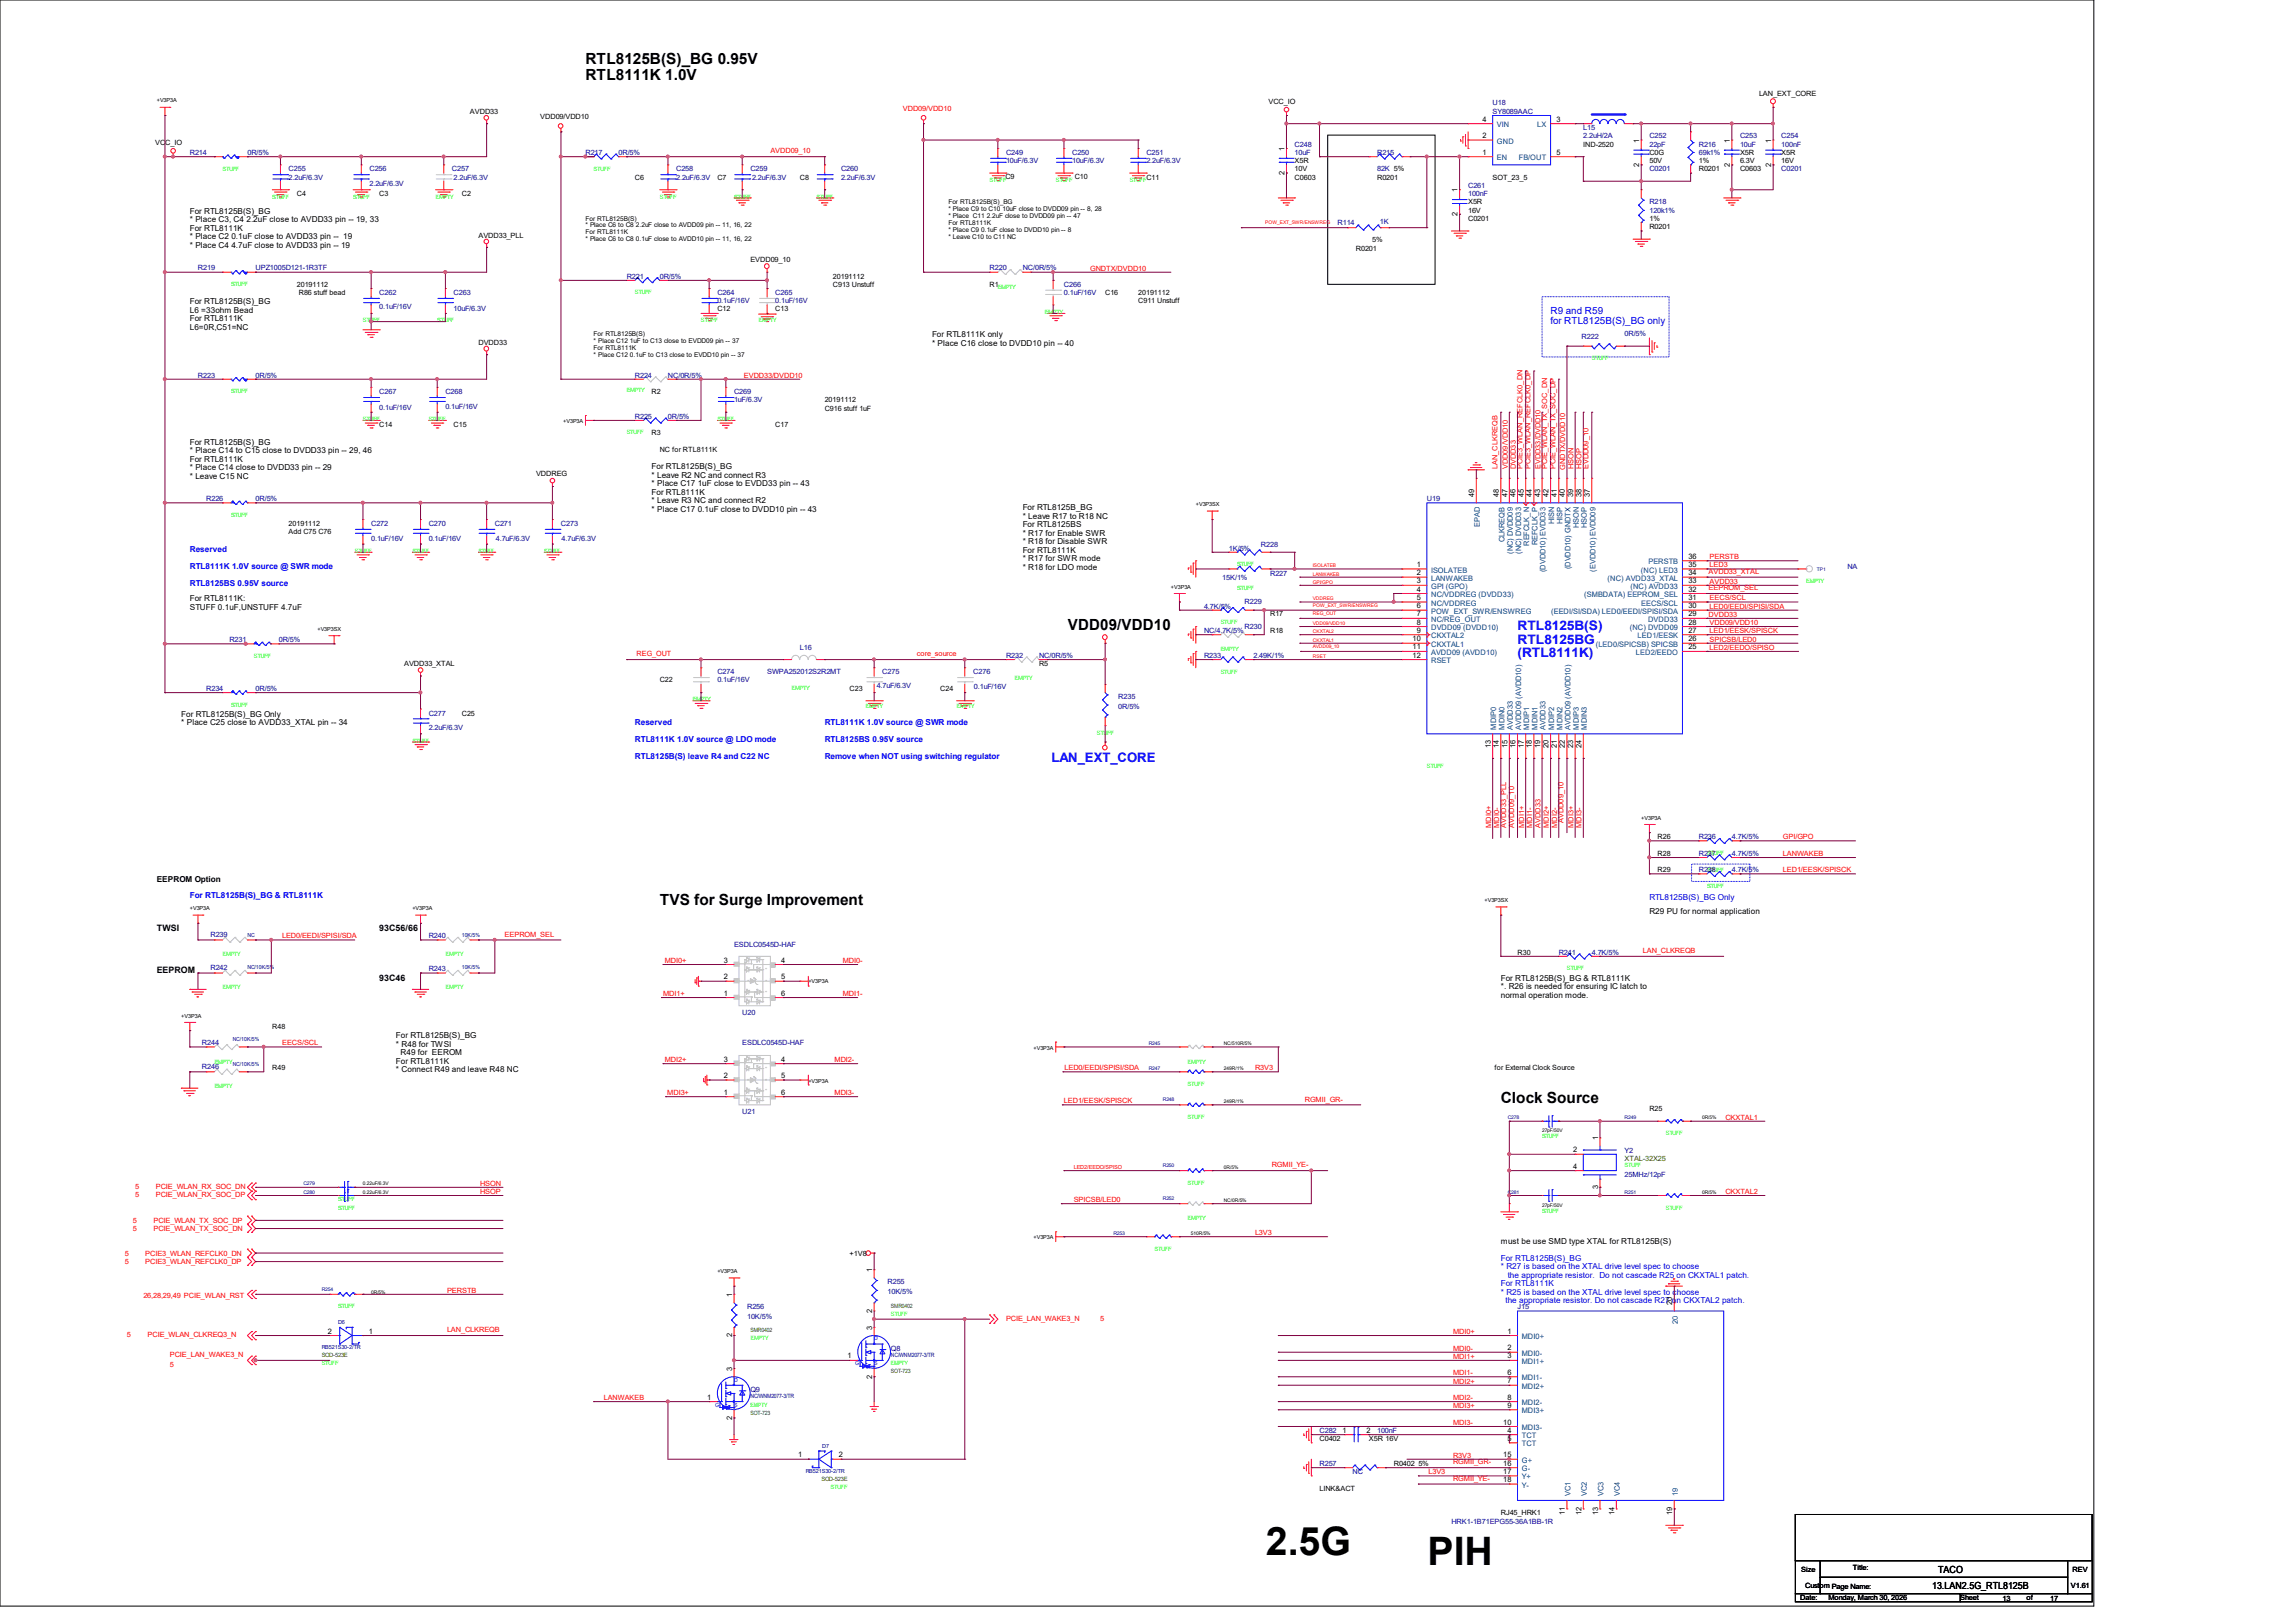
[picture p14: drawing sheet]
<svg xmlns="http://www.w3.org/2000/svg" width="297mm" height="210mm" viewBox="0 0 297 210" stroke-linecap="round" stroke-linejoin="round" font-family="sans-serif">
<defs><g id="words">
<g font-size="5.1">
<text x="163.7" y="201.3">2.5G</text>
<text x="184.7" y="202.5">PIH</text>
</g>
<g font-size="2">
<text x="75.7" y="8.3">RTL8125B(S)_BG 0.95V</text>
<text x="75.7" y="10.3">RTL8111K 1.0V</text>
<text x="138.1" y="81.5">VDD09/VDD10</text>
<text x="85.3" y="117.1">TVS for Surge Improvement</text>
<text x="194.1" y="142.7">Clock Source</text>
</g>
<g font-size="1.7" fill="#00f">
<text x="196.3" y="81.6">RTL8125B(S)</text>
<text x="196.3" y="83.3">RTL8125BG</text>
<text x="196.3" y="85">(RTL8111K)</text>
<text x="136" y="98.6">LAN_EXT_CORE</text>
</g>
<g font-size="1.5" fill="#c0c0c0">
<text x="97.2" y="125.3" transform="rotate(-180 97.2 125.3)">.</text>
<text x="99.5" y="125.3" transform="rotate(-180 99.5 125.3)">.</text>
<text x="97.2" y="128.2" transform="rotate(-180 97.2 128.2)">.</text>
<text x="97.2" y="126.8" transform="rotate(-180 97.2 126.8)">.</text>
<text x="99.5" y="126.8" transform="rotate(-180 99.5 126.8)">.</text>
<text x="99.5" y="128.2" transform="rotate(-180 99.5 128.2)">.</text>
<text x="97.2" y="138.1" transform="rotate(-180 97.2 138.1)">.</text>
<text x="97.2" y="141" transform="rotate(-180 97.2 141)">.</text>
<text x="97.2" y="139.6" transform="rotate(-180 97.2 139.6)">.</text>
<text x="99.5" y="139.6" transform="rotate(-180 99.5 139.6)">.</text>
<text x="99.5" y="138.1" transform="rotate(-180 99.5 138.1)">.</text>
<text x="99.5" y="141" transform="rotate(-180 99.5 141)">.</text>
</g>
<g font-size="1.3" fill="#00f">
<text x="200.6" y="40.6">R9 and R59</text>
<text x="200.6" y="42">for RTL8125B(S)_BG only</text>
</g>
<g font-size="1.3">
<text x="250.7" y="203.5">TACO</text>
<text x="249.9" y="205.6">13.LAN2.5G_RTL8125B</text>
</g>
<g font-size="1.1">
<text x="24.6" y="27.6">For RTL8125B(S)_BG</text>
<text x="24.6" y="28.7">* Place C3, C4</text>
<text x="24.6" y="29.8">For RTL8111K</text>
<text x="31.9" y="28.7">2.2uF close to AVDD33 pin -- 19, 33</text>
<text x="24.6" y="30.9">* Place C2</text>
<text x="24.6" y="32">* Place C4</text>
<text x="29.9" y="30.9">0.1uF close to AVDD33 pin -- 19</text>
<text x="29.9" y="32">4.7uF close to AVDD33 pin -- 19</text>
<text x="24.6" y="39.4">For RTL8125B(S)_BG</text>
<text x="24.6" y="40.5">L6 =33ohm Bead</text>
<text x="24.6" y="41.6">For RTL8111K</text>
<text x="24.6" y="42.7">L6=0R,C51=NC</text>
<text x="120.6" y="43.6">For RTL8111K only</text>
<text x="120.6" y="44.7">* Place C16 close to DVDD10 pin -- 40</text>
<text x="24.6" y="57.5">For RTL8125B(S)_BG</text>
<text x="24.6" y="58.6">* Place C14 to C15 close to DVDD33 pin -- 29, 46</text>
<text x="24.6" y="59.7">For RTL8111K</text>
<text x="24.6" y="60.8">* Place C14 close to DVDD33 pin -- 29</text>
<text x="24.6" y="61.9">* Leave C15 NC</text>
<text x="84.3" y="60.7">For RTL8125B(S)_BG</text>
<text x="84.3" y="61.8">* Leave R2 NC and connect R3</text>
<text x="84.3" y="62.9">* Place C17</text>
<text x="84.3" y="64">For RTL8111K</text>
<text x="84.3" y="65.1">* Leave R3 NC and connect R2</text>
<text x="90.3" y="62.9">1uF close to EVDD33 pin -- 43</text>
<text x="84.3" y="66.2">* Place C17</text>
<text x="90.3" y="66.2">0.1uF close to DVDD10 pin -- 43</text>
<text x="132.3" y="66">For RTL8125B_BG</text>
<text x="132.3" y="67.1">* Leave R17 to R18 NC</text>
<text x="132.3" y="68.2">For RTL8125BS</text>
<text x="132.3" y="69.3">* R17 for Enable SWR</text>
<text x="132.3" y="70.4">* R18 for Disable SWR</text>
<text x="132.3" y="71.5">For RTL8111K</text>
<text x="24.6" y="77.8">For RTL8111K:</text>
<text x="132.3" y="72.6">* R17 for SWR mode</text>
<text x="132.3" y="73.7">* R18 for LDO mode</text>
<text x="24.6" y="78.9">STUFF 0.1uF,UNSTUFF 4.7uF</text>
<text x="23.5" y="92.7">For RTL8125B(S)_BG Only</text>
<text x="23.5" y="93.8">* Place C25 close to AVDD33_XTAL pin -- 34</text>
<text x="20.3" y="114.1">EEPROM Option</text>
<text x="213.4" y="118.3">R29 PU for normal application</text>
<text x="20.3" y="120.5">TWSI</text>
<text x="20.3" y="125.9">EEPROM</text>
<text x="49.1" y="120.5">93C56/66</text>
<text x="49.1" y="127">93C46</text>
<text x="194.1" y="126.9">For RTL8125B(S)_BG &amp; RTL8111K</text>
<text x="194.1" y="128">*. R26 is needed for ensuring IC latch to</text>
<text x="194.1" y="129.1">normal operation mode.</text>
<text x="51.2" y="134.3">For RTL8125B(S)_BG</text>
<text x="51.2" y="135.4">* R48 for TWSI</text>
<text x="51.2" y="137.6">For RTL8111K</text>
<text x="51.8" y="136.5">R49 for EEROM</text>
<text x="51.2" y="138.7">* Connect R49 and leave R48 NC</text>
<text x="194.1" y="161">must be use SMD type XTAL for RTL8125B(S)</text>
</g>
<g font-size="1.1" fill="#00f">
<text x="24.6" y="71.4">Reserved</text>
<text x="24.6" y="73.6">RTL8111K 1.0V source @ SWR mode</text>
<text x="24.6" y="75.8">RTL8125BS 0.95V source</text>
<text x="82.1" y="93.8">Reserved</text>
<text x="106.7" y="93.8">RTL8111K 1.0V source @ SWR mode</text>
<text x="82.1" y="96">RTL8111K 1.0V source @ LDO mode</text>
<text x="82.1" y="98.2">RTL8125B(S) leave R4 and C22 NC</text>
<text x="106.7" y="96">RTL8125BS 0.95V source</text>
<text x="106.7" y="98.2">Remove when NOT using switching regulator</text>
<text x="24.6" y="116.2">For RTL8125B(S)_BG &amp; RTL8111K</text>
<text x="213.4" y="116.4">RTL8125B(S)_BG Only</text>
<text x="194.1" y="163.1">For RTL8125B(S)_BG</text>
<text x="194.1" y="164.2">* R27 is based on the XTAL drive level spec to choose</text>
<text x="194.1" y="166.4">For RTL8111K</text>
<text x="194.1" y="167.5">* R25 is based on the XTAL drive level spec to choose</text>
<text x="195" y="165.3">the appropriate resistor. Do not cascade R25 on CKXTAL1 patch.</text>
<text x="194.7" y="168.6">the appropriate resistor. Do not cascade R27 on CKXTAL2 patch.</text>
</g>
<g font-size="1">
<text x="191.8" y="17.9">2</text>
<text x="191.8" y="15.7">4</text>
<text x="201.3" y="15.7">3</text>
<text x="166.2" y="22.6" transform="rotate(-90 166.2 22.6)">2</text>
<text x="166.2" y="19.5" transform="rotate(-90 166.2 19.5)">1</text>
<text x="191.8" y="20">1</text>
<text x="201.3" y="20">5</text>
<text x="212" y="21.6" transform="rotate(-90 212 21.6)">2</text>
<text x="212" y="18.5" transform="rotate(-90 212 18.5)">1</text>
<text x="223.8" y="21.6" transform="rotate(-90 223.8 21.6)">2</text>
<text x="223.8" y="18.5" transform="rotate(-90 223.8 18.5)">1</text>
<text x="229.1" y="21.6" transform="rotate(-90 229.1 21.6)">2</text>
<text x="229.1" y="18.5" transform="rotate(-90 229.1 18.5)">1</text>
<text x="188.6" y="28" transform="rotate(-90 188.6 28)">2</text>
<text x="188.6" y="24.8" transform="rotate(-90 188.6 24.8)">1</text>
<text x="190.7" y="64.3" transform="rotate(-90 190.7 64.3)">49</text>
<text x="193.9" y="64.3" transform="rotate(-90 193.9 64.3)">48</text>
<text x="195" y="64.3" transform="rotate(-90 195 64.3)">47</text>
<text x="196" y="64.3" transform="rotate(-90 196 64.3)">46</text>
<text x="197.1" y="64.3" transform="rotate(-90 197.1 64.3)">45</text>
<text x="198.2" y="64.3" transform="rotate(-90 198.2 64.3)">44</text>
<text x="199.2" y="64.3" transform="rotate(-90 199.2 64.3)">43</text>
<text x="200.3" y="64.3" transform="rotate(-90 200.3 64.3)">42</text>
<text x="201.4" y="64.3" transform="rotate(-90 201.4 64.3)">41</text>
<text x="202.4" y="64.3" transform="rotate(-90 202.4 64.3)">40</text>
<text x="203.5" y="64.3" transform="rotate(-90 203.5 64.3)">39</text>
<text x="204.6" y="64.3" transform="rotate(-90 204.6 64.3)">38</text>
<text x="205.7" y="64.3" transform="rotate(-90 205.7 64.3)">37</text>
<text x="183.3" y="73.4">1</text>
<text x="183.3" y="74.4">2</text>
<text x="183.3" y="75.5">3</text>
<text x="183.3" y="76.5">4</text>
<text x="183.3" y="77.6">5</text>
<text x="218.4" y="72.3">36</text>
<text x="218.4" y="73.4">35</text>
<text x="218.4" y="74.4">34</text>
<text x="218.4" y="75.5">33</text>
<text x="218.4" y="76.5">32</text>
<text x="218.4" y="77.6">31</text>
<text x="182.7" y="83">10</text>
<text x="183.3" y="78.7">6</text>
<text x="183.3" y="79.8">7</text>
<text x="183.3" y="80.8">8</text>
<text x="183.3" y="81.9">9</text>
<text x="218.4" y="79.8">29</text>
<text x="218.4" y="80.8">28</text>
<text x="218.4" y="81.9">27</text>
<text x="218.4" y="83">26</text>
<text x="218.4" y="78.7">30</text>
<text x="182.7" y="84">11</text>
<text x="182.7" y="85.1">12</text>
<text x="218.4" y="84">25</text>
<text x="192.8" y="96.8" transform="rotate(-90 192.8 96.8)">13</text>
<text x="193.9" y="96.8" transform="rotate(-90 193.9 96.8)">14</text>
<text x="195" y="96.8" transform="rotate(-90 195 96.8)">15</text>
<text x="196" y="96.8" transform="rotate(-90 196 96.8)">16</text>
<text x="197.1" y="96.8" transform="rotate(-90 197.1 96.8)">17</text>
<text x="198.2" y="96.8" transform="rotate(-90 198.2 96.8)">18</text>
<text x="199.2" y="96.8" transform="rotate(-90 199.2 96.8)">19</text>
<text x="200.3" y="96.8" transform="rotate(-90 200.3 96.8)">20</text>
<text x="201.4" y="96.8" transform="rotate(-90 201.4 96.8)">21</text>
<text x="202.4" y="96.8" transform="rotate(-90 202.4 96.8)">22</text>
<text x="203.5" y="96.8" transform="rotate(-90 203.5 96.8)">23</text>
<text x="204.6" y="96.8" transform="rotate(-90 204.6 96.8)">24</text>
<text x="93.6" y="124.5">3</text>
<text x="101" y="124.5">4</text>
<text x="93.6" y="128.8">1</text>
<text x="93.6" y="126.7">2</text>
<text x="101" y="126.7">5</text>
<text x="101" y="128.8">6</text>
<text x="93.6" y="137.4">3</text>
<text x="101" y="137.4">4</text>
<text x="93.6" y="141.6">1</text>
<text x="93.6" y="139.5">2</text>
<text x="101" y="139.5">5</text>
<text x="101" y="141.6">6</text>
<text x="203.5" y="149.1">2</text>
<text x="206.7" y="147.5" transform="rotate(-90 206.7 147.5)">1</text>
<text x="203.5" y="151.2">4</text>
<text x="206.7" y="153.9" transform="rotate(-90 206.7 153.9)">3</text>
<text x="94.7" y="167.8" transform="rotate(-90 94.7 167.8)">1</text>
<text x="112.8" y="164.6" transform="rotate(-90 112.8 164.6)">1</text>
<text x="42.4" y="172.6">2</text>
<text x="47.7" y="172.6">1</text>
<text x="94.7" y="173.1" transform="rotate(-90 94.7 173.1)">2</text>
<text x="112.8" y="172" transform="rotate(-90 112.8 172)">3</text>
<text x="112.8" y="169.9" transform="rotate(-90 112.8 169.9)">2</text>
<text x="195" y="172.6">1</text>
<text x="216.3" y="168.9" transform="rotate(-90 216.3 168.9)">20</text>
<text x="94.7" y="177.4" transform="rotate(-90 94.7 177.4)">3</text>
<text x="109.6" y="175.8">1</text>
<text x="112.8" y="178.4" transform="rotate(-90 112.8 178.4)">2</text>
<text x="195" y="179">7</text>
<text x="195" y="174.7">2</text>
<text x="195" y="175.8">3</text>
<text x="195" y="177.9">6</text>
<text x="91.5" y="181.1">1</text>
<text x="94.7" y="183.7" transform="rotate(-90 94.7 183.7)">2</text>
<text x="173.7" y="185.4">1</text>
<text x="176.8" y="185.4">2</text>
<text x="194.4" y="184.3">10</text>
<text x="195" y="185.4">4</text>
<text x="195" y="182.2">9</text>
<text x="195" y="181.1">8</text>
<text x="103.3" y="188.6">1</text>
<text x="108.5" y="188.6">2</text>
<text x="194.4" y="188.6">15</text>
<text x="194.4" y="189.7">16</text>
<text x="194.4" y="191.8">18</text>
<text x="194.4" y="190.7">17</text>
<text x="195" y="186.4">5</text>
<text x="202.4" y="196" transform="rotate(-90 202.4 196)">11</text>
<text x="204.6" y="196" transform="rotate(-90 204.6 196)">12</text>
<text x="206.7" y="196" transform="rotate(-90 206.7 196)">13</text>
<text x="208.8" y="196" transform="rotate(-90 208.8 196)">14</text>
<text x="216.3" y="196" transform="rotate(-90 216.3 196)">19</text>
</g>
<g font-size="1" fill="#004080">
<text x="193.6" y="16.5">VIN</text>
<text x="198.8" y="16.5">LX</text>
<text x="193.6" y="20.7">EN</text>
<text x="193.6" y="18.6">GND</text>
<text x="196.5" y="20.7">FB/OUT</text>
<text x="191.4" y="68.2" transform="rotate(-90 191.4 68.2)">EPAD</text>
<text x="194.6" y="70.2" transform="rotate(-90 194.6 70.2)">CLKREQB</text>
<text x="195.7" y="71.7" transform="rotate(-90 195.7 71.7)">(NC) DVDD09</text>
<text x="196.8" y="71.7" transform="rotate(-90 196.8 71.7)">(NC) DVDD33</text>
<text x="197.8" y="70.6" transform="rotate(-90 197.8 70.6)">REFCLK_N</text>
<text x="198.9" y="70.6" transform="rotate(-90 198.9 70.6)">REFCLK_P</text>
<text x="201" y="67.9" transform="rotate(-90 201 67.9)">HISN</text>
<text x="202.1" y="67.8" transform="rotate(-90 202.1 67.8)">HISP</text>
<text x="204.2" y="68.4" transform="rotate(-90 204.2 68.4)">HSON</text>
<text x="205.3" y="68.3" transform="rotate(-90 205.3 68.3)">HSOP</text>
<text x="185.1" y="74.1">ISOLATEB</text>
<text x="185.1" y="75.1">LANWAKEB</text>
<text x="185.1" y="76.2">GPI (GPO)</text>
<text x="185.1" y="77.3">NC/VDDREG (DVDD33)</text>
<text x="199.9" y="74" transform="rotate(-90 199.9 74)">(DVDD10) EVDD33</text>
<text x="203.2" y="73.7" transform="rotate(-90 203.2 73.7)">(DVDD10) GNDTX</text>
<text x="204.9" y="77.3">(SMBDATA) EEPROM_SEL</text>
<text x="206.4" y="74" transform="rotate(-90 206.4 74)">(EVDD10) EVDD09</text>
<text x="207.9" y="75.1">(NC) AVDD33_XTAL</text>
<text x="210.9" y="76.2">(NC) AVDD33</text>
<text x="212.3" y="74.1">(NC) LED3</text>
<text x="213.2" y="73">PERSTB</text>
<text x="185.1" y="78.4">NC/VDDREG</text>
<text x="185.1" y="79.4">POW_EXT_SWR/ENSWREG</text>
<text x="185.1" y="80.5">NC/REG_OUT</text>
<text x="185.1" y="81.5">DVDD09 (DVDD10)</text>
<text x="185.1" y="82.6">CKXTAL2</text>
<text x="185.1" y="83.7">CKXTAL1</text>
<text x="200.7" y="79.4">(EEDI/SI/SDA) LED0/EEDI/SPISI/SDA</text>
<text x="206.4" y="83.7">(LED0/SPICSB) SPICSB</text>
<text x="210.8" y="81.5">(NC) DVDD09</text>
<text x="211.8" y="82.6">LED1/EESK</text>
<text x="212.3" y="78.4">EECS/SCL</text>
<text x="213.2" y="80.5">DVDD33</text>
<text x="185.1" y="84.8">AVDD09 (AVDD10)</text>
<text x="185.1" y="85.8">RSET</text>
<text x="211.6" y="84.8">LED2/EEDO</text>
<text x="193.5" y="94.4" transform="rotate(-90 193.5 94.4)">MDIP0</text>
<text x="194.6" y="94.4" transform="rotate(-90 194.6 94.4)">MDIN0</text>
<text x="195.7" y="94.4" transform="rotate(-90 195.7 94.4)">AVDD33</text>
<text x="196.8" y="94.4" transform="rotate(-90 196.8 94.4)">AVDD09 (AVDD10)</text>
<text x="197.8" y="94.4" transform="rotate(-90 197.8 94.4)">MDIP1</text>
<text x="198.9" y="94.4" transform="rotate(-90 198.9 94.4)">MDIN1</text>
<text x="199.9" y="94.4" transform="rotate(-90 199.9 94.4)">AVDD33</text>
<text x="201" y="94.4" transform="rotate(-90 201 94.4)">MDIP2</text>
<text x="202.1" y="94.4" transform="rotate(-90 202.1 94.4)">MDIN2</text>
<text x="203.2" y="94.4" transform="rotate(-90 203.2 94.4)">AVDD09 (AVDD10)</text>
<text x="204.2" y="94.4" transform="rotate(-90 204.2 94.4)">MDIP3</text>
<text x="205.3" y="94.4" transform="rotate(-90 205.3 94.4)">MDIN3</text>
<text x="196.8" y="173.3">MDI0+</text>
<text x="217" y="171.3" transform="rotate(-90 217 171.3)">20</text>
<text x="196.8" y="179.7">MDI2+</text>
<text x="196.8" y="175.4">MDI0-</text>
<text x="196.8" y="176.5">MDI1+</text>
<text x="196.8" y="178.6">MDI1-</text>
<text x="196.8" y="185">MDI3-</text>
<text x="196.8" y="182.9">MDI3+</text>
<text x="196.8" y="181.8">MDI2-</text>
<text x="196.8" y="186.1">TCT</text>
<text x="196.8" y="189.3">G+</text>
<text x="196.8" y="190.4">G-</text>
<text x="196.8" y="191.4">Y+</text>
<text x="196.8" y="187.2">TCT</text>
<text x="196.8" y="192.5">Y-</text>
<text x="203.2" y="193.6" transform="rotate(-90 203.2 193.6)">VC1</text>
<text x="205.3" y="193.6" transform="rotate(-90 205.3 193.6)">VC2</text>
<text x="207.4" y="193.6" transform="rotate(-90 207.4 193.6)">VC3</text>
<text x="209.5" y="193.6" transform="rotate(-90 209.5 193.6)">VC4</text>
<text x="217" y="193.6" transform="rotate(-90 217 193.6)">19</text>
</g>
<g font-size=".9">
<text x="60.8" y="14.7">AVDD33</text>
<text x="69.9" y="15.5">VDD09/VDD10</text>
<text x="164.1" y="13.4">VCC_IO</text>
<text x="227.5" y="12.4">LAN_EXT_CORE</text>
<text x="20.1" y="18.8">VC</text>
<text x="21.4" y="18.8">C_IO</text>
<text x="82.1" y="23.2">C6</text>
<text x="92.8" y="23.2">C7</text>
<text x="103.5" y="23.2">C8</text>
<text x="130" y="23.2">C9</text>
<text x="139" y="23.2">C10</text>
<text x="148.3" y="23.2">C11</text>
<text x="167.5" y="23.2">C0603</text>
<text x="167.5" y="21.1">X5R</text>
<text x="167.5" y="22.2">10V</text>
<text x="178.1" y="23.2">R0201</text>
<text x="193.1" y="23.2">SOT_23_5</text>
<text x="204.8" y="19">IND-2520</text>
<text x="213.4" y="20.1">C0G</text>
<text x="213.4" y="21.1">50V</text>
<text x="219.8" y="22.2">R0201</text>
<text x="219.8" y="21.1">1%</text>
<text x="225.1" y="22.2">C0603</text>
<text x="225.1" y="20.1">X5R</text>
<text x="225.1" y="21.1">6.3V</text>
<text x="230.4" y="20.1">X5R</text>
<text x="230.4" y="21.1">16V</text>
<text x="38.4" y="25.4">C4</text>
<text x="49.1" y="25.4">C3</text>
<text x="59.7" y="25.4">C2</text>
<text x="189.9" y="28.6">C0201</text>
<text x="189.9" y="26.5">X5R</text>
<text x="189.9" y="27.5">16V</text>
<text x="213.4" y="29.6">R0201</text>
<text x="213.4" y="28.6">1%</text>
<text x="61.9" y="30.7">AVDD33_PLL</text>
<text x="97.1" y="33.9">EVDD09_10</text>
<text x="175.4" y="32.4">R0201</text>
<text x="177.5" y="31.4">5%</text>
<text x="38.4" y="37.1">20191112</text>
<text x="38.7" y="38.2">R86 stuff bead</text>
<text x="92.8" y="40.3">C12</text>
<text x="100.3" y="40.3">C13</text>
<text x="107.7" y="36.1">20191112</text>
<text x="107.7" y="37.1">C913 Unstuff</text>
<text x="128" y="37.1">R1</text>
<text x="143" y="38.2">C16</text>
<text x="147.2" y="38.2">20191112</text>
<text x="147.2" y="39.2">C911 Unstuff</text>
<text x="61.9" y="44.6">DVDD33</text>
<text x="84.3" y="51">R2</text>
<text x="106.7" y="52.1">20191112</text>
<text x="106.7" y="53.1">C916 stuff 1uF</text>
<text x="49.1" y="55.2">C14</text>
<text x="58.7" y="55.2">C15</text>
<text x="84.3" y="56.3">R3</text>
<text x="85.3" y="58.5">NC for RTL8111K</text>
<text x="100.3" y="55.2">C17</text>
<text x="69.3" y="61.6">VDDREG</text>
<text x="37.3" y="68.1">20191112</text>
<text x="37.3" y="69.1">Add C75 C76</text>
<text x="164.3" y="79.7">R17</text>
<text x="164.3" y="81.9">R18</text>
<text x="52.3" y="86.2">AVDD33_XTAL</text>
<text x="85.3" y="88.3">C22</text>
<text x="109.9" y="89.4">C23</text>
<text x="121.6" y="89.4">C24</text>
<text x="134.4" y="86.2">R5</text>
<text x="59.7" y="92.6">C25</text>
<text x="214.4" y="108.6">R26</text>
<text x="214.4" y="110.7">R28</text>
<text x="214.4" y="112.9">R29</text>
<text x="196.3" y="123.5">R30</text>
<text x="35.2" y="133.1">R48</text>
<text x="35.2" y="138.5">R49</text>
<text x="193.3" y="138.5">for External Clock Source</text>
<text x="213.4" y="143.8">R25</text>
<text x="109.9" y="162.5">+1V8</text>
<text x="170.7" y="186.5">C0402</text>
<text x="177.1" y="186.5">X5R 16V</text>
<text x="180.3" y="189.7">R0402</text>
<text x="183.5" y="189.7">5%</text>
<text x="170.7" y="192.9">LINK&amp;ACT</text>
<text x="194.1" y="196.1">RJ45_HRK1</text>
<text x="233" y="203.4">Size</text>
<text x="239.7" y="203.2">Title:</text>
<text x="268.1" y="203.4">REV</text>
<text x="232.9" y="207.1">Date:</text>
<text x="233.5" y="205.4">Custom Page Name:</text>
<text x="236.5" y="207.1">Monday, March 30, 2026</text>
<text x="253.6" y="207.1">Sheet</text>
<text x="259" y="207.2">13</text>
<text x="262.1" y="207.1">of</text>
<text x="265.2" y="207.2">17</text>
<text x="267.9" y="205.4">V1.61</text>
</g>
<g font-size=".9" fill="#f00">
<text x="116.8" y="14.4">VDD09/VDD10</text>
<text x="99.7" y="19.9">AVDD09_10</text>
<text x="141" y="35">GNDTX/DVDD10</text>
<text x="96.2" y="48.9">EVDD33/DVDD10</text>
<text x="193.7" y="60.7" transform="rotate(-90 193.7 60.7)">LAN_CLKREQB</text>
<text x="195" y="60.7" transform="rotate(-90 195 60.7)">VDD09/VDD10</text>
<text x="196.1" y="60.7" transform="rotate(-90 196.1 60.7)">DVDD33</text>
<text x="196.9" y="60.7" transform="rotate(-90 196.9 60.7)">PCIE3_WLAN_REFCLK0_DN</text>
<text x="198" y="60.7" transform="rotate(-90 198 60.7)">PCIE3_WLAN_REFCLK0_DP</text>
<text x="199.3" y="60.7" transform="rotate(-90 199.3 60.7)">EVDD33/DVDD10</text>
<text x="200.2" y="60.7" transform="rotate(-90 200.2 60.7)">PCIE_WLAN_TX_SOC_DN</text>
<text x="201.2" y="60.7" transform="rotate(-90 201.2 60.7)">PCIE_WLAN_TX_SOC_DP</text>
<text x="202.5" y="60.8" transform="rotate(-90 202.5 60.8)">GNDTX/DVDD10</text>
<text x="203.5" y="60.7" transform="rotate(-90 203.5 60.7)">HSON</text>
<text x="204.6" y="60.7" transform="rotate(-90 204.6 60.7)">HSOP</text>
<text x="205.5" y="60.7" transform="rotate(-90 205.5 60.7)">EVDD09_10</text>
<text x="221" y="74.3">AVDD33_XTAL</text>
<text x="221" y="76.4">EEPROM_SEL</text>
<text x="221.1" y="73.4">LED3</text>
<text x="221.1" y="72.3">PERSTB</text>
<text x="221.1" y="75.5">AVDD33</text>
<text x="221.1" y="77.7">EECS/SCL</text>
<text x="221" y="79.8">DVDD33</text>
<text x="221.1" y="78.7">LED0/EEDI/SPISI/SDA</text>
<text x="221.1" y="83">SPICSB/LED0</text>
<text x="221.1" y="81.9">LED1/EESK/SPISCK</text>
<text x="221.1" y="80.9">VDD09/VDD10</text>
<text x="82.3" y="84.9">REG_OUT</text>
<text x="118.6" y="84.9">core_source</text>
<text x="221.1" y="84.1">LED2/EEDO/SPISO</text>
<text x="192.9" y="107.1" transform="rotate(-90 192.9 107.1)">MDI0+</text>
<text x="193.9" y="107.1" transform="rotate(-90 193.9 107.1)">MDI0-</text>
<text x="194.8" y="107.1" transform="rotate(-90 194.8 107.1)">AVDD33_PLL</text>
<text x="195.9" y="107.1" transform="rotate(-90 195.9 107.1)">AVDD09_10</text>
<text x="197.1" y="107.1" transform="rotate(-90 197.1 107.1)">MDI1+</text>
<text x="198.2" y="107.1" transform="rotate(-90 198.2 107.1)">MDI1-</text>
<text x="199.3" y="107.1" transform="rotate(-90 199.3 107.1)">AVDD33</text>
<text x="200.4" y="107.1" transform="rotate(-90 200.4 107.1)">MDI2+</text>
<text x="201.4" y="107.1" transform="rotate(-90 201.4 107.1)">MDI2-</text>
<text x="202.3" y="106.5" transform="rotate(-90 202.3 106.5)">AVDD09_10</text>
<text x="203.5" y="107.1" transform="rotate(-90 203.5 107.1)">MDI3+</text>
<text x="204.6" y="107.1" transform="rotate(-90 204.6 107.1)">MDI3-</text>
<text x="230.6" y="112.9">LED1/EESK/SPISCK</text>
<text x="230.6" y="110.7">LANWAKEB</text>
<text x="230.6" y="108.6">GPI/GPO</text>
<text x="36.5" y="121.4">LED0/EEDI/SPISI/SDA</text>
<text x="65.3" y="121.2">EEPROM_SEL</text>
<text x="86" y="124.6">MDI0+</text>
<text x="109" y="124.6">MDI0-</text>
<text x="212.5" y="123.3">LAN_CLKREQB</text>
<text x="85.8" y="128.9">MDI1+</text>
<text x="109" y="128.9">MDI1-</text>
<text x="36.5" y="135.3">EECS/SCL</text>
<text x="86" y="137.4">MDI2+</text>
<text x="107.9" y="137.4">MDI2-</text>
<text x="86.3" y="141.7">MDI3+</text>
<text x="107.9" y="141.7">MDI3-</text>
<text x="137.6" y="142.7">LED1/EESK/SPISCK</text>
<text x="137.7" y="138.5">LED0/EEDI/SPISI/SDA</text>
<text x="162.3" y="138.5">R3V3</text>
<text x="168.8" y="142.5">RGMII_GR-</text>
<text x="223.2" y="144.9">CKXTAL1</text>
<text x="17.5" y="153.8">5</text>
<text x="17.5" y="154.9">5</text>
<text x="20.2" y="153.8">PCIE_WLAN_RX_SOC_DN</text>
<text x="20.2" y="154.9">PCIE_WLAN_RX_SOC_DP</text>
<text x="62.1" y="154.5">HSOP</text>
<text x="62.1" y="153.4">HSON</text>
<text x="138.9" y="155.5">SPICSB/LED0</text>
<text x="164.5" y="151">RGMII_YE-</text>
<text x="223.2" y="154.5">CKXTAL2</text>
<text x="17.2" y="158.2">5</text>
<text x="17.2" y="159.3">5</text>
<text x="19.9" y="158.2">PCIE_WLAN_TX_SOC_DP</text>
<text x="19.9" y="159.3">PCIE_WLAN_TX_SOC_DN</text>
<text x="162.3" y="159.8">L3V3</text>
<text x="16.1" y="162.5">5</text>
<text x="16.1" y="163.5">5</text>
<text x="18.5" y="167.9">26,28,29,49 PCIE_WLAN_RST</text>
<text x="18.8" y="162.5">PCIE3_WLAN_REFCLK0_DN</text>
<text x="18.8" y="163.5">PCIE3_WLAN_REFCLK0_DP</text>
<text x="57.8" y="167.3">PERSTB</text>
<text x="16.4" y="173">5</text>
<text x="19.1" y="173">PCIE_WLAN_CLKREQ3_N</text>
<text x="57.8" y="172.4">LAN_CLKREQB</text>
<text x="130.1" y="170.9">PCIE_LAN_WAKE3_N</text>
<text x="142.3" y="170.9">5</text>
<text x="188" y="172.6">MDI0+</text>
<text x="22" y="175.6">PCIE_LAN_WAKE3_N</text>
<text x="22" y="176.9">5</text>
<text x="188" y="179">MDI2+</text>
<text x="188" y="174.8">MDI0-</text>
<text x="188" y="175.8">MDI1+</text>
<text x="188" y="177.9">MDI1-</text>
<text x="78.1" y="181.1">LANWAKEB</text>
<text x="188" y="181.1">MDI2-</text>
<text x="188" y="184.4">MDI3-</text>
<text x="188" y="182.2">MDI3+</text>
<text x="184.8" y="190.8">L3V3</text>
<text x="188" y="189.5">RGMII_GR-</text>
<text x="188" y="191.6">RGMII_YE-</text>
<text x="188" y="188.6">R3V3</text>
</g>
<g font-size=".9" fill="#000080">
<text x="193.1" y="13.6">U18</text>
<text x="193.1" y="14.7">SY8089AAC</text>
<text x="204.8" y="16.8">L15</text>
<text x="204.8" y="17.9">2.2uH/2A</text>
<text x="213.4" y="17.9">C252</text>
<text x="225.1" y="17.9">C253</text>
<text x="230.4" y="17.9">C254</text>
<text x="24.6" y="20.1">R214</text>
<text x="32" y="20.1">0R/5%</text>
<text x="37.3" y="22.2">C255</text>
<text x="37.3" y="23.2">2.2uF/6.3V</text>
<text x="47.8" y="22.2">C256</text>
<text x="58.5" y="22.2">C257</text>
<text x="58.7" y="23.2">2.2uF/6.3V</text>
<text x="75.7" y="20.1">R217</text>
<text x="80" y="20.1">0R/5%</text>
<text x="87.5" y="22.2">C258</text>
<text x="87.5" y="23.2">2.2uF/6.3V</text>
<text x="97.1" y="22.2">C259</text>
<text x="97.3" y="23.2">2.2uF/6.3V</text>
<text x="108.8" y="22.2">C260</text>
<text x="108.8" y="23.2">2.2uF/6.3V</text>
<text x="130.1" y="20.1">C249</text>
<text x="130.1" y="21.1">10uF/6.3V</text>
<text x="138.7" y="20.1">C250</text>
<text x="138.7" y="21.1">10uF/6.3V</text>
<text x="148.3" y="20.1">C251</text>
<text x="148.3" y="21.1">2.2uF/6.3V</text>
<text x="167.5" y="19">C248</text>
<text x="167.5" y="20.1">10uF</text>
<text x="178.1" y="20.1">R215</text>
<text x="178.1" y="22.2">82K 5%</text>
<text x="213.4" y="19">22pF</text>
<text x="213.4" y="22.2">C0201</text>
<text x="219.8" y="19">R216</text>
<text x="219.8" y="20.1">69k1%</text>
<text x="225.1" y="19">10uF</text>
<text x="230.4" y="19">100nF</text>
<text x="230.4" y="22.2">C0201</text>
<text x="47.8" y="24">2.2uF/6.3V</text>
<text x="173" y="29.1">R114</text>
<text x="178.5" y="29">1K</text>
<text x="189.9" y="24.3">C261</text>
<text x="189.9" y="25.4">100nF</text>
<text x="213.4" y="26.5">R218</text>
<text x="213.4" y="27.5">120k1%</text>
<text x="25.6" y="35">R219</text>
<text x="33.1" y="35">UPZ1005D121-1R3TF</text>
<text x="128" y="35">R220</text>
<text x="132.3" y="35">NC/0R/5%</text>
<text x="49.1" y="38.2">C262</text>
<text x="49.1" y="40">0.1uF/16V</text>
<text x="58.7" y="38.2">C263</text>
<text x="58.7" y="40.2">10uF/6.3V</text>
<text x="81.1" y="36.1">R221</text>
<text x="85.3" y="36.1">0R/5%</text>
<text x="92.8" y="38.2">C264</text>
<text x="92.8" y="39.2">0.1uF/16V</text>
<text x="100.3" y="38.2">C265</text>
<text x="100.3" y="39.2">0.1uF/16V</text>
<text x="137.6" y="37.1">C266</text>
<text x="137.6" y="38.2">0.1uF/16V</text>
<text x="204.6" y="43.9">R222</text>
<text x="210.1" y="43.5">0R/5%</text>
<text x="25.6" y="48.9">R223</text>
<text x="33.1" y="48.9">0R/5%</text>
<text x="49.1" y="51">C267</text>
<text x="49.1" y="53">0.1uF/16V</text>
<text x="57.6" y="51">C268</text>
<text x="57.6" y="52.9">0.1uF/16V</text>
<text x="82.1" y="48.9">R224</text>
<text x="86.4" y="48.9">NC/0R/5%</text>
<text x="95" y="51">C269</text>
<text x="95" y="52.1">1uF/6.3V</text>
<text x="82.1" y="54.2">R225</text>
<text x="86.4" y="54.2">0R/5%</text>
<text x="26.7" y="64.9">R226</text>
<text x="33.1" y="64.9">0R/5%</text>
<text x="184.6" y="64.9">U19</text>
<text x="48" y="68.1">C272</text>
<text x="48" y="70">0.1uF/16V</text>
<text x="55.5" y="68.1">C270</text>
<text x="55.5" y="70">0.1uF/16V</text>
<text x="64" y="68.1">C271</text>
<text x="64.1" y="70.1">4.7uF/6.3V</text>
<text x="72.6" y="68.1">C273</text>
<text x="72.6" y="70.1">4.7uF/6.3V</text>
<text x="159" y="71.2">1K/5%</text>
<text x="163.1" y="70.7">R228</text>
<text x="158.1" y="75.1">15K/1%</text>
<text x="164.3" y="74.5">R227</text>
<text x="239" y="73.6">NA</text>
<text x="29.7" y="83.1">R231</text>
<text x="36.1" y="83.1">0R/5%</text>
<text x="155.7" y="81.9">NC/4.7K/5%</text>
<text x="155.7" y="78.7">4.7K/5%</text>
<text x="161" y="81.4">R230</text>
<text x="161" y="78.2">R229</text>
<text x="26.7" y="89.4">R234</text>
<text x="33.1" y="89.4">0R/5%</text>
<text x="92.8" y="87.2">C274</text>
<text x="92.8" y="88.3">0.1uF/16V</text>
<text x="99.2" y="87.2">SWPA252012S2R2MT</text>
<text x="103.5" y="84.1">L16</text>
<text x="113.4" y="89.1">4.7uF/6.3V</text>
<text x="114.1" y="87.2">C275</text>
<text x="125.9" y="87.2">C276</text>
<text x="126" y="89.2">0.1uF/16V</text>
<text x="130.1" y="85.1">R232</text>
<text x="134.4" y="85.1">NC/0R/5%</text>
<text x="155.7" y="85.1">R233</text>
<text x="162.1" y="85.1">2.49K/1%</text>
<text x="55.5" y="92.6">C277</text>
<text x="55.5" y="94.4">2.2uF/6.3V</text>
<text x="144.7" y="90.5">R235</text>
<text x="144.7" y="91.7">0R/5%</text>
<text x="219.8" y="110.7">R237</text>
<text x="219.8" y="108.6">R236</text>
<text x="219.8" y="112.9">R238</text>
<text x="224" y="110.7">4.7K/5%</text>
<text x="224" y="108.6">4.7K/5%</text>
<text x="224" y="112.9">4.7K/5%</text>
<text x="27.2" y="121.3">R239</text>
<text x="27.2" y="125.6">R242</text>
<text x="55.5" y="121.4">R240</text>
<text x="55.5" y="125.6">R243</text>
<text x="95" y="122.5">ESDLC0545D-HAF</text>
<text x="201.6" y="123.5">R241</text>
<text x="205.9" y="123.5">4.7K/5%</text>
<text x="96" y="131.3">U20</text>
<text x="26.1" y="135.2">R244</text>
<text x="96" y="135.3">ESDLC0545D-HAF</text>
<text x="26.1" y="138.3">R246</text>
<text x="96" y="144.1">U21</text>
<text x="210.1" y="149.1">Y2</text>
<text x="210.1" y="152.3">25MHz/12pF</text>
<text x="114.8" y="166.2">R255</text>
<text x="114.8" y="167.5">10K/5%</text>
<text x="96.6" y="169.4">R256</text>
<text x="96.6" y="170.7">10K/5%</text>
<text x="196.3" y="169.4">J15</text>
<text x="115.2" y="174.8">Q8</text>
<text x="97.1" y="180.1">Q9</text>
<text x="170.7" y="185.4">C282</text>
<text x="178.1" y="185.4">100nF</text>
<text x="170.7" y="189.7">R257</text>
<text x="175" y="190.8">NC</text>
<text x="187.7" y="197.1">HRK1-1B71EPG55-36A1BB-1R</text>
</g>
<text font-size=".9" fill="#008000" x="210.1" y="150.2">XTAL-32X25</text>
<g font-size=".8" fill="#0f0">
<text x="28.8" y="22.1">STUFF</text>
<text x="76.8" y="22.1">STUFF</text>
<text x="128" y="23.6">STUFF</text>
<text x="136.6" y="23.6">STUFF</text>
<text x="146.1" y="23.6">STUFF</text>
<text x="35.2" y="25.7">STUFF</text>
<text x="45.7" y="25.7">STUFF</text>
<text x="56.3" y="25.7">EMPTY</text>
<text x="85.3" y="25.7">STUFF</text>
<text x="95" y="25.7">STUFF</text>
<text x="105.6" y="25.7">STUFF</text>
<text x="29.9" y="37">STUFF</text>
<text x="46.9" y="41.7">STUFF</text>
<text x="56.6" y="41.7">STUFF</text>
<text x="82.1" y="38.1">STUFF</text>
<text x="90.7" y="41.7">STUFF</text>
<text x="98.1" y="41.7">EMPTY</text>
<text x="129.1" y="37.3">EMPTY</text>
<text x="135.2" y="40.6">EMPTY</text>
<text x="205.9" y="46.6">STUFF</text>
<text x="29.9" y="50.9">STUFF</text>
<text x="81.1" y="50.8">EMPTY</text>
<text x="46.9" y="54.5">STUFF</text>
<text x="55.5" y="54.5">STUFF</text>
<text x="81.1" y="56.1">STUFF</text>
<text x="92.8" y="54.5">STUFF</text>
<text x="29.9" y="66.9">STUFF</text>
<text x="45.9" y="71.6">STUFF</text>
<text x="53.3" y="71.6">STUFF</text>
<text x="61.9" y="71.6">STUFF</text>
<text x="70.4" y="71.6">STUFF</text>
<text x="160" y="73.3">STUFF</text>
<text x="160" y="76.3">STUFF</text>
<text x="233.6" y="75.4">EMPTY</text>
<text x="157.9" y="80.8">STUFF</text>
<text x="32.9" y="85.1">STUFF</text>
<text x="102.4" y="89.3">EMPTY</text>
<text x="131.2" y="88">EMPTY</text>
<text x="157.9" y="84.3">EMPTY</text>
<text x="157.9" y="87.2">STUFF</text>
<text x="29.9" y="91.4">STUFF</text>
<text x="89.6" y="90.8">EMPTY</text>
<text x="112" y="91.7">EMPTY</text>
<text x="123.7" y="91.7">EMPTY</text>
<text x="141.9" y="95">STUFF</text>
<text x="53.3" y="96.1">STUFF</text>
<text x="184.6" y="99.3">STUFF</text>
<text x="220.8" y="112.8">STUFF</text>
<text x="220.8" y="110.6">STUFF</text>
<text x="220.8" y="114.9">STUFF</text>
<text x="28.8" y="123.7">EMPTY</text>
<text x="57.6" y="123.7">EMPTY</text>
<text x="202.7" y="125.6">STUFF</text>
<text x="28.8" y="128">EMPTY</text>
<text x="57.6" y="128">EMPTY</text>
<text x="27.7" y="137.6">EMPTY</text>
<text x="153.6" y="137.6">EMPTY</text>
<text x="27.7" y="140.8">EMPTY</text>
<text x="153.6" y="140.5">STUFF</text>
<text x="153.6" y="144.8">STUFF</text>
<text x="199.5" y="147.2">STUFF</text>
<text x="215.5" y="146.9">STUFF</text>
<text x="43.7" y="155.4">STUFF</text>
<text x="153.6" y="153.3">STUFF</text>
<text x="210.1" y="151">STUFF</text>
<text x="43.7" y="156.5">STUFF</text>
<text x="149.4" y="161.8">STUFF</text>
<text x="153.6" y="157.9">EMPTY</text>
<text x="199.5" y="156.9">STUFF</text>
<text x="215.5" y="156.5">STUFF</text>
<text x="43.7" y="169.3">STUFF</text>
<text x="97.1" y="173.4">EMPTY</text>
<text x="115.2" y="170.3">STUFF</text>
<text x="41.6" y="176.7">STUFF</text>
<text x="115.2" y="176.7">EMPTY</text>
<text x="97.1" y="182">EMPTY</text>
<text x="107.4" y="192.7">STUFF</text>
</g>
<g font-size=".8">
<text x="75.7" y="28.5">For RTL8125B(S)</text>
<text x="75.7" y="29.4">* Place C6 to C8</text>
<text x="82.3" y="29.4">2.2uF close to AVDD09 pin -- 11, 16, 22</text>
<text x="122.7" y="26.4">For RTL8125B(S)_BG</text>
<text x="122.7" y="27.3">* Place C9 to C10</text>
<text x="122.7" y="28.2">* Place C11</text>
<text x="122.7" y="29.1">For RTL8111K</text>
<text x="122.7" y="30">* Place C9</text>
<text x="126.9" y="30">0.1uF close to DVDD10 pin -- 8</text>
<text x="127.6" y="28.2">2.2uF close to DVDD09 pin -- 47</text>
<text x="129.7" y="27.3">10uF close to DVDD09 pin -- 8, 28</text>
<text x="75.7" y="30.3">For RTL8111K</text>
<text x="75.7" y="31.2">* Place C6 to C8</text>
<text x="82.3" y="31.2">0.1uF close to AVDD10 pin -- 11, 16, 22</text>
<text x="122.7" y="30.9">* Leave C10 to C11 NC</text>
<text x="76.8" y="43.5">For RTL8125B(S)</text>
<text x="76.8" y="44.4">* Place C12</text>
<text x="76.8" y="45.3">For RTL8111K</text>
<text x="76.8" y="46.1">* Place C12</text>
<text x="81.5" y="44.4">1uF to C13 close to EVDD09 pin -- 37</text>
<text x="81.5" y="46.1">0.1uF to C13 close to EVDD10 pin -- 37</text>
</g>
<g font-size=".8" fill="#008000">
<text x="97.1" y="172.4">SMR0402</text>
<text x="115.2" y="169.2">SMR0402</text>
<text x="41.6" y="175.6">SOD-523E</text>
<text x="115.2" y="177.7">SOT-723</text>
<text x="97.1" y="183">SOT-723</text>
<text x="106.3" y="191.6">SOD-523E</text>
</g>
<g font-size=".8" fill="#000080">
<text x="115.2" y="175.6">NC/WNM2077-3/TR</text>
<text x="97.1" y="180.9">NC/WNM2077-3/TR</text>
</g>
<g font-size=".7">
<text x="20.3" y="13.2">+V3P3A</text>
<text x="72.9" y="54.7">+V3P3A</text>
<text x="154.7" y="65.5">+V3P3SX</text>
<text x="151.5" y="76.2">+V3P3A</text>
<text x="41.1" y="81.6">+V3P3SX</text>
<text x="212.3" y="106">+V3P3A</text>
<text x="24.6" y="117.8">+V3P3A</text>
<text x="53.3" y="117.8">+V3P3A</text>
<text x="192" y="116.7">+V3P3SX</text>
<text x="23.5" y="131.7">+V3P3A</text>
<text x="104.6" y="127.3">+V3P3A</text>
<text x="133.7" y="135.8">+V3P3A</text>
<text x="104.6" y="140.1">+V3P3A</text>
<text x="133.7" y="160.3">+V3P3A</text>
<text x="92.8" y="164.7">+V3P3A</text>
</g>
<g font-size=".7" fill="#000080">
<text x="32" y="121.2">NC</text>
<text x="32" y="125.4">NC/10K/5%</text>
<text x="59.7" y="121.2">10K/5%</text>
<text x="59.7" y="125.4">10K/5%</text>
<text x="30.1" y="137.9">NC/10K/5%</text>
<text x="30.1" y="134.7">NC/10K/5%</text>
<text x="43.7" y="171.3">D6</text>
<text x="41.6" y="174.5">RB521S30-2/TR</text>
<text x="104.2" y="190.5">RB521S30-2/TR</text>
<text x="106.3" y="187.3">D7</text>
</g>
<text font-size=".7" fill="#f00" x="138.9" y="151.3">LED2/EEDO/SPISO</text>
<g font-size=".7" fill="#00f">
<text x="113.1" y="173.4">D</text>
<text x="95" y="178.8">D</text>
<text x="110.6" y="176.7">G</text>
<text x="113.1" y="176.7">S</text>
<text x="92.5" y="182">G</text>
<text x="95" y="182">S</text>
</g>
<g font-size=".6" fill="#f00">
<text x="163.7" y="29">POW_EXT_SWR/ENSWREG</text>
<text x="169.8" y="77.7">VDDREG</text>
<text x="169.8" y="73.4">ISOLATEB</text>
<text x="169.8" y="74.5">LANWAKEB</text>
<text x="169.8" y="75.5">GPI/GPO</text>
<text x="169.8" y="79.6">REG_OUT</text>
<text x="169.8" y="81.9">CKXTAL2</text>
<text x="169.8" y="83">CKXTAL1</text>
<text x="169.8" y="80.9">VDD09/VDD10</text>
<text x="169.8" y="83.9">AVDD09_10</text>
<text x="169.8" y="78.5">POW_EXT_SWR/ENSWREG</text>
<text x="169.8" y="85.1">RSET</text>
</g>
<g font-size=".6" fill="#000080">
<text x="235" y="73.9">TP1</text>
<text x="148.6" y="135.2">R245</text>
<text x="148.6" y="138.4">R247</text>
<text x="150.4" y="142.5">R248</text>
<text x="195" y="144.8">C278</text>
<text x="210.1" y="144.8">R249</text>
<text x="39.2" y="153.4">C279</text>
<text x="39.2" y="154.4">C280</text>
<text x="150.4" y="151">R250</text>
<text x="150.4" y="155.3">R252</text>
<text x="195" y="154.4">C281</text>
<text x="210.1" y="154.4">R251</text>
<text x="144" y="159.8">R253</text>
<text x="41.6" y="167">R254</text>
</g>
<g font-size=".6">
<text x="158.3" y="135.2">NC/510R/5%</text>
<text x="158.3" y="138.4">249R/1%</text>
<text x="158.3" y="142.7">249R/1%</text>
<text x="199.5" y="146.4">27pF/50V</text>
<text x="220.2" y="144.8">0R/5%</text>
<text x="46.9" y="153.4">0.22uF/6.3V</text>
<text x="46.9" y="154.4">0.22uF/6.3V</text>
<text x="158.3" y="151.2">0R/5%</text>
<text x="158.3" y="155.5">NC/0R/5%</text>
<text x="220.2" y="154.4">0R/5%</text>
<text x="150.4" y="160">.</text>
<text x="154.1" y="159.8">510R/5%</text>
<text x="199.5" y="156.1">27pF/50V</text>
<text x="48" y="167.4">0R/5%</text>
</g>
</g></defs>
<path d="M0 0h270.8v207.8h-270.8zM171.7 17.5h13.9v19.3h-13.9zM232.2 196h38.4v5.9h-38.4zM232.2 201.9h3.3v4.3h-3.3zM232.2 206.2h21.4v1.1h-21.4zM235.5 201.9h32v2.2h-32zM235.5 204.1h32v2.1h-32zM253.6 206.2h17v1.1h-17zM267.5 201.9h3.1v4.3h-3.1z" fill="none" stroke="#000" stroke-width=".13"/>
<g fill="none" stroke="#00f" stroke-width=".13">
<path d="M77.1 19.9h.1M77.1 19.9l-.3 .4M77.1 19.9l.7 .7M78.4 19.9h.1M78.4 19.9l-.6 .7M78.4 19.9l.6 .7M79.7 19.9h.1M79.7 19.9l-.7 .7M79.7 19.9l.3 .4M193.1 14.9h7.5v6.4h-7.5zM211.3 19.9h1.9M211.3 19.4h1.9"/>
<path d="M212.3 19.4h.1M212.3 19.9h.1M212.3 19.2v.2M212.3 19.9v.4M213.2 19.9h.1M213.2 19.4h.1M29.9 35.2h.1M29.9 35.2l.2 .2M30.1 35.4h.1M30.5 35h.1M30.5 35l.4 .4M30.5 35l-.4 .4"/>
<path d="M30.9 35.4h.1M31.4 35h.1M31.4 35l.4 .4M31.4 35l-.5 .4M31.8 35.4h.1M32 35.2l-.2 .2M35.3 23.2h1.9M35.3 22.6h1.9M36.3 22.6h.1M36.3 23.2h.1M36.3 22.4v.2M36.3 23.2v.3"/>
<path d="M37.2 23.2h.1M37.2 22.6h.1M77.8 20.6h.1M79 20.6h.1M80 20.3h.1M95 23.2h2M95 22.6h2M96 22.6h.1M96 23.2h.1M96 22.4v.2M96 23.2v.3M97 23.2h.1"/>
<path d="M97 22.6h.1M175.7 29.1h.1M175.7 29.1l-.3 .4M175.7 29.1l.7 .7M176.4 29.8h.1M177 29.1h.1M177 29.1l-.6 .7M177 29.1l.6 .7M177.6 29.8h.1M178.3 29.1h.1M178.3 29.1l-.7 .7M178.3 29.1l.3 .4"/>
<path d="M178.6 29.5h.1M199.5 38.4h16.4v7.8h-16.4zM47 51.9h2M47 51.4h2M48 51.4h.1M48 51.9h.1M48 51.2v.2M48 51.9v.4M49 51.9h.1M49 51.4h.1M55.6 51.9h1.9M55.6 51.4h1.9"/>
<path d="M56.6 51.4h.1M56.6 51.9h.1M56.6 51.2v.2M56.6 51.9v.4M57.5 51.9h.1M57.5 51.4h.1M83.5 54.1h.1M83.5 54.1l-.3 .3M83.5 54.1l.7 .6M84.2 54.7h.1M84.8 54.1h.1M84.8 54.1l-.6 .6"/>
<path d="M84.8 54.1l.7 .6M85.5 54.7h.1M86.1 54.1h.1M86.1 54.1l-.6 .6M86.1 54.1l.3 .3M86.4 54.4h.1M218.8 111.8h7.6v2.2h-7.6zM221.1 110.6h.1M221.1 110.6l-.3 .4M221.1 110.6l.7 .7M221.8 111.3h.1M222.4 110.6h.1"/>
<path d="M222.4 110.6l-.6 .7M222.4 110.6l.7 .7M223.1 111.3h.1M223.7 110.6h.1M223.7 110.6l-.6 .7M223.7 110.6l.3 .4M224 111h.1M153.6 138.7h.1M153.8 138.5h.1M153.8 138.5l.5 .4M153.8 138.5l-.2 .2M154.3 138.9h.1"/>
<path d="M154.7 138.5h.1M154.7 138.5l.4 .4M154.7 138.5l-.4 .4M155.1 138.9h.1M155.5 138.5h.1M155.5 138.5l.2 .2M155.5 138.5l-.4 .4M155.7 138.7h.1M153.6 143h.1M153.8 142.7h.1M153.8 142.7l.5 .5M153.8 142.7l-.2 .3"/>
<path d="M154.3 143.2h.1M154.7 142.7h.1M154.7 142.7l.4 .5M154.7 142.7l-.4 .5M155.1 143.2h.1M155.5 142.7h.1M155.5 142.7l.2 .3M155.5 142.7l-.4 .5M155.7 143h.1M215.5 154.7h.1M215.7 154.5h.1M215.7 154.5l.5 .4"/>
<path d="M215.7 154.5l-.2 .2M216.2 154.9h.1M216.6 154.5h.1M216.6 154.5l.4 .4M216.6 154.5l-.4 .4M217 154.9h.1M217.4 154.5h.1M217.4 154.5l.2 .2M217.4 154.5l-.4 .4M217.6 154.7h.1M43.7 172.8h.2M43.9 172.8h.1"/>
<path d="M43.9 173.9h.1M43.9 171.7h.1M43.9 171.7l1.7 1.1M43.9 171.7v2.2M44.8 171.7h.1M44.8 171.7h.8M44.8 171.7v.3M45.6 173.9h.1M45.6 171.7h.1M45.6 172.8h.1M45.6 172.8h1.3M45.6 172.8l-1.7 1.1"/>
<path d="M45.6 171.7v2.2M46.4 173.7h.1M46.4 173.7v.2h-.8"/>
</g>
<g fill="none" stroke="#f00" stroke-width=".13">
<path d="M20.7 13.9h1.3M21.3 14.9h.1M21.3 13.9v1M22 13.9h.1M22.4 19.9v.4M62.9 16h.1M62.9 15.6v.4M72.6 17.1h.1M72.6 16.6v.5M119.5 16h.1M119.5 15.6v.4M166.4 14.9h.1"/>
<path d="M166.4 14.5v.4M188.9 18.2h.1M188.9 18v.2M189.2 17.7h.1M189.2 17.7v.8M189.6 18.9h.1M189.6 17.4v1.5M189.9 19.2h.1M189.9 18.1h.1M189.9 16h.1M189.9 17.1v2.1M189.9 18.1h3.2"/>
<path d="M189.9 16h3.2M200.6 16h3.2M203.8 16h.1M212.3 18.1h.1M212.3 18.1v1.1M229.4 13.9h.1M229.4 13.5v.4M22.4 20.3h.1M35.2 24.6h2.1M35.5 24.8h1.5M35.9 25.2h.1M35.9 25.2h.8"/>
<path d="M36.2 25.5h.2M36.3 21.3h.1M36.3 24.6h.1M36.3 21.3v1.1M36.3 23.5v1.1M36.4 25.5h.1M37 24.8h.1M37.3 24.6h.1M45.7 24.6h2.1M46 24.8h1.5M46.3 25.2h.1M46.3 25.2h.9"/>
<path d="M46.6 25.5h.2M46.8 25.5h.1M47.5 24.8h.1M47.8 24.6h.1M56.3 24.6h2.2M56.6 24.8h1.5M57 25.2h.1M57 25.2h.8M57.3 25.5h.2M57.5 25.5h.1M58.1 24.8h.1M58.5 24.6h.1"/>
<path d="M62.9 32h.1M62.9 31.6v.4M75.7 20.3h.1M75.7 20.3h1.1M80 20.3h1.1M81.1 20.3h.1M85.3 24.6h2.2M85.7 24.8h1.5M86 25.2h.1M86 25.2h.8M86.3 25.5h.2M86.5 25.5h.1"/>
<path d="M87.2 24.8h.1M87.5 24.6h.1M95 25.6h2.1M95.2 25.9h1.6M95.6 26.2h.1M95.6 26.2h.8M95.9 26.5h.2M96 21.3h.1M96 24.6h.1M96 21.3v1.1M96 23.5v1.1M96.1 26.5h.1"/>
<path d="M96.8 25.9h.1M97.1 25.6h.1M99.2 35.2h.1M99.2 34.8v.4M105.6 25.6h2.1M105.9 25.9h1.5M106.3 26.2h.1M106.3 26.2h.8M106.6 26.5h.2M106.8 26.5h.1M107.4 25.9h.1M107.7 25.6h.1"/>
<path d="M128 22.4h2.1M128.4 22.7h1.4M128.7 23h.1M128.7 23h.8M129 23.4h.2M129.2 23.4h.1M129.8 22.7h.1M130.1 22.4h.1M136.2 36.3h.1M136.2 39.5h.1M136.2 36.3v1M136.2 38.4v1.1"/>
<path d="M136.6 22.4h2.1M136.9 22.7h1.4M137.2 23h.1M137.2 23h.8M137.5 23.4h.2M137.7 23.4h.1M138.3 22.7h.1M138.7 22.4h.1M146.1 22.4h2.2M146.5 22.7h1.5M146.8 23h.1M146.8 23h.9"/>
<path d="M147.1 23.4h.2M147.3 23.4h.1M148 22.7h.1M148.3 22.4h.1M165.4 25.6h2.1M165.7 25.9h1.5M166 26.2h.1M166 26.2h.8M166.3 26.5h.2M166.5 26.5h.1M167.2 25.9h.1M167.5 25.6h.1"/>
<path d="M174.3 29.5h.1M174.3 29.5h1.1M178.6 29.5h1.1M179.7 29.5h.1M187.7 29.9h2.2M188.1 30.2h1.5M188.4 30.5h.1M188.4 30.5h.8M188.7 30.8h.2M188.9 30.8h.1M189.6 30.2h.1M189.9 29.9h.1"/>
<path d="M189.9 20.3h.1M189.9 20.3h3.2M200.6 20.3h3.2M203.8 20.3h.1M211.2 30.9h2.2M211.5 31.2h1.5M211.9 31.6h.1M211.9 31.6h.8M212.2 31.9h.2M212.3 21.3h.1M212.3 20.3v1M212.4 31.9h.1"/>
<path d="M213 31.2h.1M213.4 30.9h.1M223 25.6h2.1M223.3 25.9h1.5M223.6 26.2h.1M223.6 26.2h.9M223.9 26.5h.3M224.2 26.5h.1M224.8 25.9h.1M225.1 25.6h.1M46.9 54.4h2.2M46.9 42.7h2.2"/>
<path d="M47.2 54.7h1.6M47.2 43h1.6M47.6 55h.1M47.6 43.3h.1M47.6 55h.8M47.6 43.3h.8M47.9 55.4h.2M47.9 43.6h.2M48 50.1h.1M48 53.3h.1M48 50.1v1.1M48 52.3v1"/>
<path d="M48.1 55.4h.1M48.1 43.6h.1M48.8 54.7h.1M48.8 43h.1M49.1 54.4h.1M49.1 42.7h.1M55.5 54.4h2.1M55.8 54.7h1.5M56.1 55h.1M56.1 55h.9M56.4 55.4h.2M56.6 50.1h.1"/>
<path d="M56.6 53.3h.1M56.6 50.1v1.1M56.6 52.3v1M56.6 55.4h.1M57.3 54.7h.1M57.6 54.4h.1M62.9 45.9h.1M62.9 45.5v.4M75.7 53.8h.1M75.7 54.4h1.1M75.7 53.8v1.2M76.8 54.4h.1"/>
<path d="M82.1 54.4h.1M82.1 54.4h1.1M86.4 54.4h1.1M87.5 54.4h.1M90.7 40.6h2.1M91 40.9h1.5M91.3 41.2h.1M91.3 41.2h.9M91.7 41.5h.2M91.9 41.5h.1M92.5 40.9h.1M92.8 40.6h.1"/>
<path d="M92.8 54.4h2.2M93.1 54.7h1.5M93.5 55h.1M93.5 55h.8M93.8 55.4h.2M94 55.4h.1M94.6 54.7h.1M95 54.4h.1M98.1 40.6h2.2M98.5 41h1.4M98.8 41.3h.1M98.8 41.3h.9"/>
<path d="M99.1 41.6h.2M99.3 41.6h.1M99.9 41h.1M100.3 40.6h.1M135.5 40.6h2.1M135.8 40.9h1.5M136.1 41.2h.1M136.1 41.2h.9M136.4 41.5h.3M136.7 41.5h.1M137.3 40.9h.1M137.6 40.6h.1"/>
<path d="M190.8 59.9h.1M190.8 59.9h.3M213.4 45.9h.1M213.4 43.7v2.2M213.7 45.6h.1M213.7 44.1v1.5M214 44.4h.1M214 44.4v.8M214.3 44.9h.1M214.3 44.7v.2M45.9 71.5h2.1M46.2 71.8h1.5"/>
<path d="M46.5 72.1h.1M46.5 72.1h.9M46.8 72.4h.2M47 72.4h.1M47.7 71.8h.1M48 71.5h.1M53.3 71.5h2.2M53.7 71.8h1.5M54 72.1h.1M54 72.1h.8M54.3 72.4h.2M54.5 72.4h.1"/>
<path d="M55.2 71.8h.1M55.5 71.5h.1M61.9 71.5h2.1M62.2 71.8h1.5M62.5 72.1h.1M62.5 72.1h.9M62.8 72.4h.2M63 72.4h.1M63.7 71.8h.1M64 71.5h.1M70.4 71.5h2.2M70.7 71.8h1.5"/>
<path d="M71 72.1h.1M71 72.1h.9M71.4 72.4h.2M71.5 62.9h.1M71.5 62.5v.4M71.6 72.4h.1M72.2 71.8h.1M72.6 71.5h.1M151.9 76.8h1.3M152.6 77.9h.1M152.6 76.8v1.1M153.2 76.8h.1"/>
<path d="M153.7 73.5h.1M153.7 73.5v.2M154.1 74h.1M154.1 73.2v.8M154.3 72.9h.1M154.3 72.9v1.4M154.7 72.6h.1M154.7 72.6v2.1M156.2 66.1h1.3M156.8 67.2h.1M156.8 66.1v1.1M157.5 66.1h.1"/>
<path d="M189.9 60.8h.1M189.9 60.8h2.1M190.2 60.5h.1M190.2 60.5h1.5M190.5 60.2h.9M191.4 60.2h.1M42.5 82.3h1.4M43.2 83.3h.1M43.2 82.3v1M43.9 82.3h.1M53.3 96h2.2M53.7 96.4h1.5"/>
<path d="M54 96.6h.1M54 96.6h.8M54.3 97h.2M54.4 87.5h.1M54.4 87v.5M54.5 97h.1M55.2 96.4h.1M55.5 96h.1M89.6 90.7h2.1M89.9 91h1.5M90.3 91.3h.1M90.3 91.3h.8"/>
<path d="M90.6 91.7h.2M90.8 91.7h.1M91.4 91h.1M91.7 90.7h.1M112 90.7h2.1M112.4 91h1.4M112.6 91.3h.1M112.6 91.3h.9M113 91.7h.2M113.2 91.7h.1M113.8 91h.1M114.1 90.7h.1"/>
<path d="M123.7 90.7h2.2M124.1 91h1.5M124.4 91.3h.1M124.4 91.3h.8M124.7 91.7h.2M124.8 86.4h.1M124.8 89.6h.1M124.8 86.4v1.1M124.8 88.6v1M124.9 91.7h.1M125.6 91h.1M125.9 90.7h.1"/>
<path d="M143 83.2h.1M143 96h.1M143 82.8v.4M143 96v.4M153.7 85.2h.1M153.7 82h.1M153.7 82v.3M153.7 85.2v.3M154.1 85.8h.1M154.1 82.5h.1M154.1 81.7v.8M154.1 84.9v.9"/>
<path d="M154.3 84.6h.1M154.3 81.4h.1M154.3 81.4v1.5M154.3 84.6v1.5M154.7 84.3h.1M154.7 81.1h.1M154.7 81.1v2.1M154.7 84.3v2.1M156.8 82.1h.1M156.8 82.1h1.1M161.1 82.1h1M162.1 82.1h.1"/>
<path d="M25 118.4h1.2M25.6 119.5h.1M25.6 118.4v1.1M26.2 118.4h.1M53.8 118.4h1.2M54.4 119.5h.1M54.4 118.4v1.1M55 118.4h.1M193.5 117.3h1.3M194.1 118.4h.1M194.1 117.3v1.1M194.8 117.3h.1"/>
<path d="M212.7 106.7h1.3M213.4 107.7h.1M213.4 106.7v1M214 106.7h.1M219.8 111h.1M219.8 111h1M224 111h1.1M225.1 111h.1M23.9 132.3h1.3M24.6 128h.1M24.6 133.3h.1M24.6 128h2.1"/>
<path d="M24.6 132.3v1M24.8 128.4h.1M24.8 128.4h1.5M25.2 132.3h.1M25.2 128.7h.8M25.5 129h.1M25.5 129h.2M26 128.7h.1M53.3 128h.1M53.3 128h2.2M53.7 128.4h.1M53.7 128.4h1.5"/>
<path d="M54 128.7h.8M54.3 129h.1M54.3 129h.2M54.8 128.7h.1M89.9 127.2h.1M89.9 126.7v.5M90.1 126.5h.1M90.1 126.5v.9M90.3 127h.1M90.3 127.6h.1M90.3 127h.4M90.3 126.3v1.3"/>
<path d="M91 140h.1M91 139.5v.5M91.2 139.3h.1M91.2 139.3v.9M91.4 139.7h.1M91.4 139.7h.3M91.4 139.1v1.3M103.5 127h.1M103.5 139.7h.1M103.5 139.7h1.1M103.5 127h1.1M104.6 127.6h.1"/>
<path d="M104.6 126.3v1.3M104.6 139.1v1.3M136.6 134.8h.1M136.6 134.8v1.3M136.6 135.5h1M137.6 135.5h.1M152.6 138.7h.1M152.6 138.7h1M155.7 138.7h1.1M156.8 138.7h.1M23.5 140.8h.1M23.5 140.8h2.1"/>
<path d="M23.8 141.1h.1M23.8 141.1h1.5M24.1 141.5h.9M24.4 141.8h.1M24.4 141.8h.2M25 141.5h.1M32 158.4h.1M32 157.4h.1M32 159.5h.1M32 157.4l.6 .5-.6 .5M32 158.4l.6 .6-.6 .5M32.6 157.4h.1"/>
<path d="M32.6 158.4h.1M32.6 159.5h.1M32.6 154.1h.1M32.6 153.1h.1M32.6 155.2h.1M32.6 157.4l.5 .5-.5 .5M32.6 158.4l.5 .6-.5 .5M32.6 153.1l-.6 .5 .6 .5M32.6 154.1l-.6 .6 .6 .5M33.1 154.1h.1M33.1 153.1h.1M33.1 155.2h.1"/>
<path d="M33.1 153.1l-.5 .5 .5 .5M33.1 154.1l-.5 .6 .5 .5M91.4 140.4h.1M104.6 140.4h.1M136.6 159.4h.1M136.6 159.4v1.3M152.6 143h.1M152.6 143h1M155.7 143h1.1M156.8 143h.1M194.1 156.8h2.2M194.5 157.1h.1"/>
<path d="M194.5 157.1h1.5M194.8 157.5h.9M195.1 157.8h.1M195.1 157.8h.2M195.2 155.7h.1M195.2 155.7v1.1M195.7 157.5h.1M196.3 156.8h.1M214.4 154.7h.1M214.4 154.7h1.1M217.6 154.7h1.1M218.7 154.7h.1"/>
<path d="M32 162.7h.1M32 161.6h.1M32 163.7h.1M32 161.6l.6 .5-.6 .6M32 162.7l.6 .5-.6 .5M32.6 173.4h.1M32.6 172.3h.1M32.6 167h.1M32.6 168h.1M32.6 161.6h.1M32.6 162.7h.1M32.6 163.7h.1"/>
<path d="M32.6 175.5h.1M32.6 176.6h.1M32.6 172.3l-.6 .5 .6 .6M32.6 167l-.6 .5 .6 .5M32.6 161.6l.5 .5-.5 .6M32.6 162.7l.5 .5-.5 .5M32.6 175.5l-.6 .5 .6 .6M33.1 173.4h.1M33.1 172.3h.1M33.1 167h.1M33.1 168h.1M33.1 175.5h.1"/>
<path d="M33.1 176.6h.1M33.1 172.3l-.5 .5 .5 .6M33.1 167l-.5 .5 .5 .5M33.1 175.5l-.5 .5 .5 .6M42.7 172.8h.1M42.7 172.8h1M46.9 172.8h.1M94.3 165.4h1.3M95 166.4h.1M95 165.4v1M95.6 165.4h.1M112.6 162.1h.5"/>
<path d="M113.1 162.1h.1M128 171.2h.1M128 170.1h.1M128 170.1l.6 .6-.6 .5M128.6 171.2h.1M128.6 170.1h.1M128.6 170.1l.5 .6-.5 .5M136.6 160h1M137.6 160h.1M215.5 166.4h.1M215.5 166.4h2.1M215.8 166.1h.1"/>
<path d="M215.8 166.1h1.5M216.2 165.8h.8M216.5 165.5h.1M216.5 165.5h.2M217 165.8h.1M94.4 186.3h.1M94.4 186.3h1.1M94.6 186.6h.1M94.6 186.6h.6M94.8 186.9h.1M94.8 186.9h.2M95 186.3h.1"/>
<path d="M95 185.6v.7M112.6 182h.1M112.6 182h1M112.8 182.3h.1M112.8 182.3h.6M113 182.6h.1M113 182.6h.2M113.1 182h.1M113.1 181.4v.6M168.7 185.7h.1M168.7 190h.1M168.7 185.5v.2"/>
<path d="M168.7 189.8v.2M169 185.2h.1M169 189.5h.1M169 185.2v.9M169 189.5v.8M169.3 186.4h.1M169.3 190.6h.1M169.3 184.9v1.5M169.3 189.1v1.5M169.6 186.7h.1M169.6 191h.1M169.6 184.6v2.1"/>
<path d="M169.6 188.8v2.2M215.5 197.4h2.1M215.8 197.7h1.5M216.2 198h.1M216.2 198h.8M216.5 198.3h.2M216.7 198.3h.1M217.3 197.7h.1M217.6 197.4h.1"/>
<circle cx="22.4" cy="19.5" r=".3"/>
<circle cx="62.9" cy="15.2" r=".3"/>
<circle cx="72.5" cy="16.3" r=".3"/>
<circle cx="119.5" cy="15.2" r=".3"/>
<circle cx="166.4" cy="14.2" r=".3"/>
<circle cx="229.3" cy="13.1" r=".32"/>
<circle cx="62.9" cy="31.2" r=".3"/>
<circle cx="99.2" cy="34.4" r=".31"/>
<circle cx="62.9" cy="45.1" r=".31"/>
<circle cx="71.5" cy="62.2" r=".3"/>
<circle cx="54.4" cy="86.7" r=".3"/>
<circle cx="142.9" cy="82.4" r=".31"/>
<circle cx="142.9" cy="96.7" r=".3"/>
<circle cx="112.3" cy="162.1" r=".3"/>
</g>
<g fill="none" stroke="#c0c0c0" stroke-width=".13">
<path d="M135.3 38.1h1.9M135.3 37.5h1.9M136.2 37.5h.1M136.2 38.1h.1M136.2 37.3v.2M136.2 38.1v.3M137.2 38.1h.1M137.2 37.5h.1M123.9 88.2h1.9M123.9 87.7h1.9M124.8 87.7h.1M124.8 88.2h.1"/>
<path d="M124.8 87.5v.2M124.8 88.2v.4M125.8 88.2h.1M125.8 87.7h.1M157.9 82.1h.1M158.2 81.8h.1M158.2 81.8l.6 .7M158.2 81.8l-.3 .3M158.8 82.5h.1M159.5 81.8h.1M159.5 81.8l.6 .7M159.5 81.8l-.7 .7"/>
<path d="M160.1 82.5h.1M160.8 81.8h.1M160.8 81.8l.3 .3M160.8 81.8l-.7 .7"/>
</g>
<path d="M31.6 35.2h.4l-.2 .2z" fill-rule="evenodd" fill="#00f"/>
<g fill="none" stroke="#00f" stroke-width=".13">
<path d="M31.6 35.2h.4l-.2 .2zM128.1 21h1.9M128.1 20.5h1.9M129.1 20.5h.1M129.1 21h.1M129.1 20.3v.2M129.1 21v.3M130 21h.1M130 20.5h.1M146.3 21h1.9M146.3 20.5h1.9M147.2 20.5h.1"/>
<path d="M147.2 21h.1M147.2 20.3v.2M147.2 21v.3M148.2 21h.1M148.2 20.5h.1M43.7 153.6h.9M44.3 153.6h.1M44.6 153.6h.1M44.6 154.3h.1M44.6 152.9v1.4M45 153.6h.1M45 152.9h.1"/>
<path d="M45 153.6h.9M45 152.9v1.4M45.3 153.6h.1"/>
</g>
<g fill="none" stroke="#f00" stroke-width=".13">
<path d="M129.1 19.2h.1M129.1 19.2v1.1M147.2 19.2h.1M147.2 19.2v1.1M28.8 35.2h.1M28.8 35.2h1.1M32 35.2h1.1M33.1 35.2h.1M129.1 22.4h.1M129.1 21.3v1.1M147.2 22.4h.1M147.2 21.3v1.1"/>
<path d="M101.3 85.3h.1M101.3 85.3h1.1M105.6 85.3h1.1M106.7 85.3h.1M27.7 121.6h.1M27.7 121.6h1.1M32 121.6h1.1M33.1 121.6h.1M152.6 135.5h.1M152.6 135.5h1M155.7 135.5h1.1M156.8 135.5h.1"/>
<path d="M43.7 153.6h.1M45.9 153.6h.1"/>
</g>
<g fill="none" stroke="#c0c0c0" stroke-width=".13">
<path d="M103.4 85.3a.51 .51 0 0 0-.5-.5 .51 .51 0 0 0-.5 .5M104.5 85.3a.53 .53 0 0 0-.5-.5 .53 .53 0 0 0-.5 .5M105.6 85.3a.51 .51 0 0 0-.5-.5 .51 .51 0 0 0-.5 .5M29.1 121.3h.1M29.1 121.3l-.3 .3M29.1 121.3l.7 .6M29.8 121.9h.1M30.4 121.3h.1M30.4 121.3l-.6 .6M30.4 121.3l.6 .6M31 121.9h.1M31.7 121.3h.1"/>
<path d="M31.7 121.3l-.7 .6M31.7 121.3l.3 .3M32 121.6h.1M95.6 136.6h4.1v6.4h-4.1zM95.6 139.7h4.1M96.4 137h.1M96.4 137.3h.1M96.4 138.3h.1M96.4 137v5.4M96.4 138.3h.2M97.1 139.7h.1M99.7 139.7h.1"/>
<path d="M153.6 135.5h.1M153.8 135.3h.1M153.8 135.3l.5 .4M153.8 135.3l-.2 .2M154.3 135.7h.1M154.7 135.3h.1M154.7 135.3l.4 .4M154.7 135.3l-.4 .4M155.1 135.7h.1M155.5 135.3h.1M155.5 135.3l.2 .2M155.5 135.3l-.4 .4"/>
<path d="M155.7 135.5h.1M96.4 142.4h.1M96.4 141.1h.1M96.4 142.4h.2M96.4 141.1h.2M96.6 142.1h.1M96.6 141.1h.1M96.6 142.1v.6l.3-.3M96.6 142.1l.3 .3M96.9 142.2h.1M96.9 142.4h.1M96.9 142.2v.5"/>
<path d="M97.9 142.1h.1M97.9 142.1v.6l.4-.3M97.9 142.1l.4 .3M98.3 142.4h.1M98.3 142.2h.1M98.3 142.2v.5"/>
</g>
<path d="M97.1 139.4l.6 .3-.6 .4z" fill-rule="evenodd" fill="#c0c0c0"/>
<g fill="none" stroke="#c0c0c0" stroke-width=".13">
<path d="M96.9 138.3h1M97.1 139.4l.6 .3-.6 .4zM97.8 138.3h.1M97.9 138.3h.1M98.3 138.3h.4M98.6 138.3h.1M98.7 138.3h.1M98.7 137v5.4M96.9 142.4h1M96.9 141.1h1M97.9 142.4h.1M97.9 141.1h.1"/>
<path d="M98.3 142.4h.4M98.3 141.1h.4M98.6 142.4h.1M98.6 141.1h.1M98.7 142.4h.1M98.7 141.1h.1"/>
</g>
<path d="M99.7 141.7h.6v.5h-.6z" fill-rule="evenodd" fill="#c0c0c0"/>
<path d="M99.7 141.7h.6v.5h-.6z" fill="none" stroke="#c0c0c0" stroke-width=".13"/>
<path d="M99.7 139.4h.6v.6h-.6z" fill-rule="evenodd" fill="#c0c0c0"/>
<path d="M99.7 139.4h.6v.6h-.6z" fill="none" stroke="#c0c0c0" stroke-width=".13"/>
<path d="M99.7 137.4h.6v.5h-.6z" fill-rule="evenodd" fill="#c0c0c0"/>
<path d="M99.7 137.4h.6v.5h-.6z" fill="none" stroke="#c0c0c0" stroke-width=".13"/>
<path d="M95 137.3h.6v.5h-.6z" fill-rule="evenodd" fill="#c0c0c0"/>
<path d="M95 137.3h.6v.5h-.6z" fill="none" stroke="#c0c0c0" stroke-width=".13"/>
<path d="M95 139.4h.6v.6h-.6z" fill-rule="evenodd" fill="#c0c0c0"/>
<path d="M95 139.4h.6v.6h-.6z" fill="none" stroke="#c0c0c0" stroke-width=".13"/>
<path d="M95 141.6h.6v.5h-.6z" fill-rule="evenodd" fill="#c0c0c0"/>
<g fill="none" stroke="#c0c0c0" stroke-width=".13">
<path d="M95.6 137.5h.1M95.6 137.5h1.6M96.4 138.3h.1M96.4 137h.1M96.4 138.3h.2M96.4 137h.2M96.6 137.9h.1M96.6 136.7h.1M96.6 136.7v.6l.3-.3M96.6 137.9v.7l.3-.3M96.6 137.9l.3 .4M96.6 136.7l.3 .3"/>
<path d="M96.9 138h.1M96.9 138.3h.1M96.9 136.8h.1M96.9 137h.1M96.9 136.8v.5M96.9 138v.6M96.9 138.3h1M96.9 137h1M97.2 137.5h.1M97.2 137v.5M97.5 139.3h.1M97.5 137.6h.1"/>
<path d="M97.5 139.3l.2 .2M97.5 137.6v.7M97.5 137.6h2.2M97.6 139.4h.1M97.7 139.5h.1M97.7 139.5v.5l.2 .2M97.8 137h.1M97.9 137.9h.1M97.9 138.3h.1M97.9 136.7h.1M97.9 137h.1M97.9 136.7v.6l.4-.3"/>
<path d="M97.9 137.9v.7l.4-.3M97.9 137.9l.4 .4M97.9 136.7l.4 .3M98.3 138.3h.1M98.3 138h.1M98.3 136.8h.1M98.3 137h.1M98.3 136.8v.5M98.3 138v.6M98.3 138.3h.3M98.3 137h.4M98.6 138.3h.1"/>
<path d="M98.6 137h.1M98.7 137h.1M95 141.6h.6v.5h-.6zM95.6 141.8h1.6M96.4 141.1h.1M96.4 141.1h.2M96.6 140.8h.1M96.6 140.8v.7l.3-.4M96.6 140.8l.3 .3M96.9 141.1h.1M96.9 140.9h.1M96.9 141.1h1"/>
<path d="M96.9 140.9v.6M97.2 141.9h.1M97.2 141.8h.1M97.2 141.8v.6M97.6 141.9h.1M97.6 141.1h.1M97.6 141.9h2.1M97.6 141.1v.8M97.9 140.2h.1M97.9 140.8h.1M97.9 141.1h.1M97.9 140.8v.7l.4-.4"/>
<path d="M97.9 140.8l.4 .3M98.3 140.9h.1M98.3 141.1h.1M98.3 141.1h.3M98.3 140.9v.6M98.6 141.1h.1"/>
</g>
<path d="M93.9 139.7h.1M93.9 137.6h.1M93.9 139.7h1.1M93.9 137.6h1.1M100.3 139.7h1M100.3 137.6h1M101.3 137.6h.1M101.3 139.7h.1M93.9 141.9h.1M93.9 141.9h1.1M100.3 141.9h1M101.3 141.9h.1" fill="none" stroke="#f00" stroke-width=".13"/>
<g fill="none" stroke="#00f" stroke-width=".13">
<path d="M111 176h.1M111 176h.5M111.5 176h.1M111.5 173.7v2.3M112 175l.6-.2v.4zM112 173.9h.1M112 175.4h.1M112 174.3h.1M112 176.4h.1M112 176h2.1M112 173.9h2.1M112 173.5v.8"/>
<path d="M112 174.5v.9M112 175.6v.8M113.1 177.1h.1M113.1 173.9h.1M113.1 172.8v1.1M113.1 175v2.1M114.1 176h.1"/>
</g>
<path d="M113 175.9h.1v.2h-.1z" fill-rule="evenodd" fill="#00f"/>
<path d="M113 175.9h.1v.2h-.1z" fill="none" stroke="#00f" stroke-width=".13"/>
<circle cx="113.1" cy="173.9" r=".08" fill="#00f"/>
<g fill="none" stroke="#00f" stroke-width=".13">
<path d="M30.1 64.9h.1M30.1 64.9l-.2 .2M30.1 64.9l.4 .4M30.5 65.3h.1M30.9 64.9h.1M30.9 64.9l-.4 .4M30.9 64.9l.5 .4M31.4 65.3h.1M31.8 64.9h.1M31.8 64.9l-.4 .4M31.8 64.9l.2 .2M32 65.1h.1"/>
<path d="M111.3 176.8h.1M111.3 176v.8M111.3 176.8h1.8M111.6 177h.1M111.6 176.6h.1M111.6 176.6v.4M111.6 176.6l.8 .4v-.4M111.9 176.6l.1 .1M112 176.7h.1M112 176.9h.1M112 176.7v.2M112 176.9l.1 .1"/>
<path d="M112.1 177h.1M112.4 176.6h.1M112.4 176.6l-.8 .4M112.6 175h.5M113.1 175h.1M113.1 176.8h.1M113.8 174.6h.7M114.1 174.6l.4 .6h-.7zM114.1 173.9h.1M114.1 173.9v2.1M114.5 174.6h.1"/>
<circle cx="113.1" cy="174.9" r="2.12"/>
<circle cx="113.1" cy="173.9" r=".08"/>
</g>
<path d="M109.9 176h.1M109.9 176h1.1M113.1 171.7h.1M113.1 178.1h.1M113.1 171.7v1.1M113.1 177.1v1" fill="none" stroke="#f00" stroke-width=".13"/>
<path d="M30.1 64.9l.2 .2h-.4l.2-.2 .2 .2z" fill-rule="evenodd" fill="#00f"/>
<g fill="none" stroke="#00f" stroke-width=".13">
<path d="M82.5 35.9h.1M82.5 35.9l-.4 .4M82.5 35.9l.6 .7M83.1 36.6h.1M83.7 35.9h.1M83.7 35.9l-.6 .7M83.7 35.9l.7 .7M84.4 36.6h.1M85 35.9h.1M85 35.9l-.6 .7M85 35.9l.3 .4M85.3 36.3h.1"/>
<path d="M29.9 49.1h.1M29.9 49.1l.2 .2M30.1 49.3h.1M30.5 48.9h.1M30.5 48.9l.4 .4M30.5 48.9l-.4 .4M30.9 49.3h.1M31.4 48.9h.1M31.4 48.9l.4 .4M31.4 48.9l-.5 .4M31.8 49.3h.1M32 49.1l-.2 .2"/>
<path d="M30.1 64.9l.2 .2h-.4l.2-.2 .2 .2z"/>
</g>
<path d="M81.1 36.3h.1M81.1 36.3h1M85.3 36.3h1.1M86.4 36.3h.1M28.8 65.1h.1M28.8 65.1h1.1M32 65.1h1.1M33.1 65.1h.1" fill="none" stroke="#f00" stroke-width=".13"/>
<path d="M31.6 49.1h.4l-.2 .2z" fill-rule="evenodd" fill="#00f"/>
<g fill="none" stroke="#00f" stroke-width=".13">
<path d="M206.9 16a.51 .51 0 0 0-.5-.5 .51 .51 0 0 0-.5 .5M208 16a.51 .51 0 0 0-.5-.5 .51 .51 0 0 0-.5 .5M209 16a.51 .51 0 0 0-.5-.5 .51 .51 0 0 0-.5 .5M210.1 16a.51 .51 0 0 0-.5-.5 .51 .51 0 0 0-.5 .5M218.4 19.1h.1M218.4 19.1l.6 .6M218.7 18.1l.3 .4M219 18.5h.1M219 19.7h.1M219 18.5l-.6 .6M219 19.7l-.6 .7M218.4 20.4h.1"/>
<path d="M218.4 20.4l.6 .6M218.7 21.3h.1M219 21h.1M219 21l-.3 .3M31.6 49.1h.4l-.2 .2zM92.9 51.9h1.9M92.9 51.4h1.9M93.9 51.4h.1M93.9 51.9h.1M93.9 51.2v.2M93.9 51.9v.4M94.8 51.9h.1"/>
<path d="M94.8 51.4h.1M30.1 89.4h.1M30.1 89.4l-.2 .2M30.1 89.4l.4 .4M30.5 89.8h.1M30.9 89.4h.1M30.9 89.4l-.4 .4M30.9 89.4l.5 .4M31.4 89.8h.1M31.8 89.4h.1M31.8 89.4l-.4 .4M31.8 89.4l.2 .2"/>
<path d="M32 89.6h.1"/>
</g>
<g fill="none" stroke="#f00" stroke-width=".13">
<path d="M204.8 16h.1M204.8 16h1.1M210.1 16h1.1M211.2 16h.1M218.7 17.1h.1M218.7 17.1v1M218.7 22.4h.1M218.7 21.3v1.1M28.8 49.1h.1M28.8 49.1h1.1M32 49.1h1.1M33.1 49.1h.1"/>
<path d="M93.9 50.1h.1M93.9 53.3h.1M93.9 50.1v1.1M93.9 52.3v1"/>
</g>
<path d="M205.9 14.8h4.2M210.1 14.8h.1" fill="none" stroke="#00f" stroke-width=".3"/>
<path d="M30.1 89.4l.2 .2h-.4l.2-.2 .2 .2z" fill-rule="evenodd" fill="#00f"/>
<g fill="none" stroke="#00f" stroke-width=".13">
<path d="M136.7 21h1.9M136.7 20.5h1.9M137.6 20.5h.1M137.6 21h.1M137.6 20.3v.2M137.6 21v.3M138.6 21h.1M138.6 20.5h.1M212 26.5h.1M212 27.9h.1M212 26.5l.6 .7M212 27.9l.6 .6"/>
<path d="M212.3 28.8h.1M212.3 25.6l.3 .3M212.6 25.9h.1M212.6 27.2h.1M212.6 28.5h.1M212.6 25.9l-.6 .6M212.6 27.2l-.6 .7M212.6 28.5l-.3 .3M30.1 89.4l.2 .2h-.4l.2-.2 .2 .2zM33.1 83.1h.1M33.1 83.1l-.2 .2M33.1 83.1l.4 .4"/>
<path d="M33.5 83.5h.1M33.9 83.1h.1M33.9 83.1l-.4 .4M33.9 83.1l.4 .4M34.3 83.5h.1M34.8 83.1h.1M34.8 83.1l-.5 .4M34.8 83.1l.2 .2M35 83.3h.1M175 185.6h.2M175.2 185.6h.1M175.2 184.7h.1"/>
<path d="M175.2 184.7v1.9M175.7 184.7h.1M175.7 185.6h.1M175.7 185.6h.3M175.7 184.7v1.9"/>
</g>
<g fill="none" stroke="#f00" stroke-width=".13">
<path d="M137.6 19.2h.1M137.6 19.2v1.1M137.6 22.4h.1M137.6 21.3v1.1M212.3 24.6h.1M212.3 29.9h.1M212.3 24.6v1M212.3 28.8v1.1M82.1 49.1h.1M82.1 49.1h1.1M86.4 49.1h1.1M87.5 49.1h.1"/>
<path d="M28.8 89.6h.1M28.8 89.6h1.1M32 89.6h1.1M33.1 89.6h.1M173.9 185.6h.1M173.9 185.6h1.1M176 185.6h1.1M177.1 185.6h.1"/>
</g>
<path d="M83.5 48.8h.1M83.5 48.8l-.3 .3M83.5 48.8l.7 .6M84.2 49.4h.1M84.8 48.8h.1M84.8 48.8l-.6 .6M84.8 48.8l.7 .6M85.5 49.4h.1M86.1 48.8h.1M86.1 48.8l-.6 .6M86.1 48.8l.3 .3M86.4 49.1h.1" fill="none" stroke="#c0c0c0" stroke-width=".13"/>
<path d="M33.1 83.1l.2 .2h-.4l.2-.2 .2 .2z" fill-rule="evenodd" fill="#00f"/>
<g fill="none" stroke="#00f" stroke-width=".13">
<path d="M178.5 19.9h.1M178.5 19.9l-.4 .4M178.5 19.9l.6 .7M179.7 19.9h.1M179.7 19.9l-.6 .7M179.7 19.9l.7 .7M181 19.9h.1M181 19.9l-.6 .7M181 19.9l.4 .4M223.1 19.9h.1M223.1 19.4h.1M223.1 19.9h1.9"/>
<path d="M223.1 19.4h1.9M224 19.4h.1M224 19.9h.1M224 19.2v.2M224 19.9v.4M228.4 19.9h1.9M228.4 19.4h1.9M229.4 19.4h.1M229.4 19.9h.1M229.4 19.2v.2M229.4 19.9v.4M230.3 19.9h.1"/>
<path d="M230.3 19.4h.1M45.8 23.2h1.9M45.8 22.6h1.9M46.7 22.6h.1M46.7 23.2h.1M46.7 22.4v.2M46.7 23.2v.3M47.7 23.2h.1M47.7 22.6h.1M56.6 39.2h1.9M56.6 38.6h1.9M57.6 38.6h.1"/>
<path d="M57.6 39.2h.1M57.6 38.4v.2M57.6 39.2v.3M58.5 39.2h.1M58.5 38.6h.1M85.5 23.2h1.9M85.5 22.6h1.9M86.4 22.6h.1M86.4 23.2h.1M86.4 22.4v.2M86.4 23.2v.3M87.4 23.2h.1"/>
<path d="M87.4 22.6h.1M179.1 20.6h.1M180.4 20.6h.1M181.4 20.3h.1M187.9 26.3h.1M187.9 25.8h.1M187.9 26.3h1.9M187.9 25.8h1.9M188.8 25.8h.1M188.8 26.3h.1M188.8 25.6v.2M188.8 26.3v.4"/>
<path d="M46 69h1.9M46 68.5h1.9M46.9 68.5h.1M46.9 69h.1M46.9 68.3v.2M46.9 69v.3M47.9 69h.1M47.9 68.5h.1M70.5 69h1.9M70.5 68.5h1.9M71.5 68.5h.1M71.5 69h.1"/>
<path d="M71.5 68.3v.2M71.5 69v.3M72.4 69h.1M72.4 68.5h.1M160 71.5h.1M160.4 71.2h.1M160.4 71.2l.6 .6M160.4 71.2l-.4 .3M161 71.8h.1M161.6 71.2h.1M161.6 71.2l.7 .6M161.6 71.2l-.6 .6"/>
<path d="M162.3 71.8h.1M162.9 71.2h.1M162.9 71.2l.3 .3M162.9 71.2l-.6 .6M33.1 83.1l.2 .2h-.4l.2-.2 .2 .2zM221.1 108.5h.1M221.1 108.5l-.3 .3M221.1 108.5l.7 .6M221.8 109.1h.1M222.4 108.5h.1M222.4 108.5l-.6 .6M222.4 108.5l.7 .6"/>
<path d="M223.1 109.1h.1M223.7 108.5h.1M223.7 108.5l-.6 .6M223.7 108.5l.3 .3M224 108.8h.1M203 123.4h.1M203 123.4l-.3 .3M203 123.4l.7 .7M203.7 124.1h.1M204.3 123.4h.1M204.3 123.4l-.6 .7M204.3 123.4l.6 .7"/>
<path d="M204.9 124.1h.1M205.6 123.4h.1M205.6 123.4l-.7 .7M205.6 123.4l.3 .3M205.9 123.7h.1M153.6 151.5h.1M153.8 151.3h.1M153.8 151.3l.5 .4M153.8 151.3l-.2 .2M154.3 151.7h.1M154.7 151.3h.1M154.7 151.3l.4 .4"/>
<path d="M154.7 151.3l-.4 .4M155.1 151.7h.1M155.5 151.3h.1M155.5 151.3l.2 .2M155.5 151.3l-.4 .4M155.7 151.5h.1M199.5 145.1h.9M199.5 154.7h.9M200 145.1h.1M200 154.7h.1M200.4 145.1h.1M200.4 145.8h.1"/>
<path d="M200.4 154.7h.1M200.4 155.4h.1M200.4 144.4v1.4M200.4 153.9v1.5M200.8 145.1h.1M200.8 144.4h.1M200.8 154.7h.1M200.8 153.9h.1M200.8 145.1h.8M200.8 144.4v1.4M200.8 153.9v1.5M200.8 154.7h.8"/>
<path d="M201.1 145.1h.1M201.1 154.7h.1M93.3 179v2.4M93.9 179.2h.1M93.9 179.7h.1M93.9 179.2h2.1M93.9 178.8v.9M93.9 179.9v.8M94.6 169.5h.1M94.6 170.8h.1M94.6 169.5l.6 .6M94.6 170.8l.6 .6"/>
<path d="M95 171.7h.1M95 179.2h.1M95 168.6l.2 .3M95 178.1v1.1M95.2 168.9h.1M95.2 170.1h.1M95.2 171.4h.1M95.2 168.9l-.6 .6M95.2 170.1l-.6 .7M95.2 171.4l-.2 .3M112.8 166.3h.1M112.8 167.6h.1"/>
<path d="M112.8 166.3l.6 .7M112.8 167.6l.6 .6M113.1 168.6h.1M113.1 165.4l.3 .3M113.4 165.7h.1M113.4 167h.1M113.4 168.2h.1M113.4 165.7l-.6 .6M113.4 167l-.6 .6M113.4 168.2l-.3 .4M196.3 169.6h26.7v24.5h-26.7zM92.8 181.4h.1"/>
<path d="M92.8 181.4h.5M93.3 181.4h.1M93.9 180.3l.6-.2v.4zM93.9 180.7h.1M93.9 181.8h.1M93.9 181.4h2.1M93.9 180.9v.9M95 182.4h.1M95 180.3v2.1M96 181.4h.1M175.3 189.6h.1M175.3 189.6l-.3 .3"/>
<path d="M175.3 189.6l.6 .6M175.9 190.2h.1M176.6 189.6h.1M176.6 189.6l-.7 .6M176.6 189.6l.6 .6M177.2 190.2h.1M177.8 189.6h.1M177.8 189.6l-.6 .6M177.8 189.6l.3 .3M178.1 189.9h.1"/>
</g>
<g fill="none" stroke="#f00" stroke-width=".13">
<path d="M224 18.1h.1M224 18.1v1.1M229.4 18.1h.1M229.4 18.1v1.1M46.7 21.3h.1M46.7 24.6h.1M46.7 21.3v1.1M46.7 23.5v1.1M57.6 37.3h.1M57.6 37.3v1.1M57.6 39.5v1.1M86.4 21.3h.1"/>
<path d="M86.4 24.6h.1M86.4 21.3v1.1M86.4 23.5v1.1M99.2 37.3h.1M99.2 37.3v1.1M99.2 39.5v1.1M177.1 20.3h.1M177.1 20.3h1M181.4 20.3h1M182.4 20.3h.1M188.8 24.6h.1M188.8 27.7h.1"/>
<path d="M188.8 24.6v1M188.8 26.7v1M224 21.3h.1M224 20.3v1M229.4 21.3h.1M229.4 20.3v1M57.6 40.6h.1M99.2 40.6h.1M46.9 67.2h.1M46.9 70.4h.1M46.9 67.2v1.1M46.9 69.3v1.1"/>
<path d="M71.5 67.2h.1M71.5 70.4h.1M71.5 67.2v1.1M71.5 69.3v1.1M159 71.5h.1M159 71.5h1M163.2 71.5h1.1M164.3 71.5h.1M31.8 83.3h.1M31.8 83.3h1.1M35 83.3h1.1M36.1 83.3h.1"/>
<path d="M130.1 85.3h.1M130.1 85.3h1.1M134.4 85.3h1.1M135.5 85.3h.1M219.8 108.8h.1M219.8 108.8h1M224 108.8h1.1M225.1 108.8h.1M26.7 138.7h.1M26.7 138.7h1M27.7 125.9h.1M27.7 125.9h1.1"/>
<path d="M30.9 138.7h1.1M32 138.7h.1M32 125.9h1.1M33.1 125.9h.1M56.6 121.6h.1M56.6 121.6h1M60.8 121.6h1.1M61.9 121.6h.1M201.6 123.7h.1M201.6 123.7h1.1M205.9 123.7h1.1M207 123.7h.1"/>
<path d="M152.6 151.5h.1M152.6 151.5h1M155.7 151.5h1.1M156.8 151.5h.1M199.5 145.1h.1M199.5 154.7h.1M201.6 145.1h.1M201.6 154.7h.1M95 167.5h.1M95 172.8h.1M95 167.5v1.1M95 171.7v1.1"/>
<path d="M113.1 164.3h.1M113.1 169.6h.1M113.1 164.3v1.1M113.1 168.6v1M195.2 179.2h.1M195.2 175h.1M195.2 176h.1M195.2 178.1h.1M195.2 172.8h.1M195.2 179.2h1.1M195.2 175h1.1M195.2 176h1.1"/>
<path d="M195.2 178.1h1.1M195.2 172.8h1.1M216.6 168.6h.1M216.6 168.6v1M173.9 189.9h.1M173.9 189.9h1.1M178.1 189.9h1.1M179.2 189.9h.1M195.2 185.6h.1M195.2 184.6h.1M195.2 182.4h.1M195.2 181.4h.1"/>
<path d="M195.2 188.8h.1M195.2 189.9h.1M195.2 192h.1M195.2 191h.1M195.2 186.7h.1M195.2 185.6h1.1M195.2 184.6h1.1M195.2 182.4h1.1M195.2 181.4h1.1M195.2 188.8h1.1M195.2 189.9h1.1M195.2 192h1.1"/>
<path d="M195.2 191h1.1M195.2 186.7h1.1M202.7 195.2h.1M202.7 194.1v1.1M204.8 195.2h.1M204.8 194.1v1.1M207 195.2h.1M207 194.1v1.1M209.1 195.2h.1M209.1 194.1v1.1M216.6 195.2h.1M216.6 194.1v1.1"/>
</g>
<g fill="none" stroke="#c0c0c0" stroke-width=".13">
<path d="M98.3 39.2h1.9M98.3 38.6h1.9M99.2 38.6h.1M99.2 39.2h.1M99.2 38.4v.2M99.2 39.2v.3M100.2 39.2h.1M100.2 38.6h.1M131.5 85h.1M131.5 85l-.3 .3M131.5 85l.7 .7M132.2 85.7h.1"/>
<path d="M132.8 85h.1M132.8 85l-.6 .7M132.8 85l.7 .7M133.5 85.7h.1M134.1 85h.1M134.1 85l-.6 .7M134.1 85l.3 .3M134.4 85.3h.1M28.1 138.3h.1M28.1 138.3l-.4 .4M28.1 138.3l.6 .7M28.7 139h.1"/>
<path d="M29.1 125.6h.1M29.1 125.6l-.3 .3M29.1 125.6l.7 .6M29.3 138.3h.1M29.3 138.3l-.6 .7M29.3 138.3l.7 .7M29.8 126.2h.1M30 139h.1M30.4 125.6h.1M30.4 125.6l-.6 .6M30.4 125.6l.6 .6M30.6 138.3h.1"/>
<path d="M30.6 138.3l-.6 .7M30.6 138.3l.3 .4M30.9 138.7h.1M31 126.2h.1M31.7 125.6h.1M31.7 125.6l-.7 .6M31.7 125.6l.3 .3M32 125.9h.1M57.9 121.3h.1M57.9 121.3l-.3 .3M57.9 121.3l.6 .6M58.5 121.9h.1"/>
<path d="M59.2 121.3h.1M59.2 121.3l-.7 .6M59.2 121.3l.7 .6M59.9 121.9h.1M60.5 121.3h.1M60.5 121.3l-.6 .6M60.5 121.3l.3 .3M60.8 121.6h.1"/>
</g>
<path d="M94.9 181.3h.1v.1h-.1z" fill-rule="evenodd" fill="#00f"/>
<path d="M94.9 181.3h.1v.1h-.1z" fill="none" stroke="#00f" stroke-width=".13"/>
<circle cx="94.9" cy="179.2" r=".08" fill="#00f"/>
<g fill="none" stroke="#00f" stroke-width=".13">
<path d="M28.8 20.3h.1M28.8 20.3l.2 .2M29 20.5h.1M29.5 20.1h.1M29.5 20.1l.4 .4M29.5 20.1l-.5 .4M29.9 20.5h.1M30.3 20.1h.1M30.3 20.1l.4 .4M30.3 20.1l-.4 .4M30.7 20.5h.1M30.9 20.3l-.2 .2"/>
<path d="M47 39.2h2M47 38.6h2M48 38.6h.1M48 39.2h.1M48 38.4v.2M48 39.2v.3M49 39.2h.1M49 38.6h.1M95.7 180h.7M96 180l.4 .5h-.7zM96 179.2h.1M96 179.2v2.2"/>
<path d="M96.4 180h.1M93.1 182.1h.1M93.1 181.4v.7M93.1 182.1h1.9M93.5 182.3h.1M93.5 181.9h.1M93.5 181.9v.4M93.5 181.9l.8 .4v-.4M93.8 181.9l.1 .1M93.9 182h.1M93.9 182.2h.1M93.9 182v.2"/>
<path d="M93.9 182.2l.1 .1M94 182.3h.1M94.3 181.9h.1M94.3 181.9l-.8 .4M94.5 180.3h.5M95 180.3h.1M95 182.1h.1"/>
<circle cx="94.9" cy="179.2" r=".08"/>
<circle cx="94.9" cy="180.3" r="2.12"/>
</g>
<g fill="none" stroke="#f00" stroke-width=".13">
<path d="M48 37.3h.1M48 37.3v1.1M48 39.5v1.1M57.4 21.3h.1M57.4 24.6h.1M57.4 21.3v1.1M57.4 23.5v1.1M48 40.6h.1M95 177.1h.1M95 177.1v1M91.7 181.4h.1M91.7 181.4h1.1"/>
<path d="M95 183.5h.1M95 182.4v1.1"/>
</g>
<path d="M56.4 23.2h1.9M56.4 22.6h1.9M57.4 22.6h.1M57.4 23.2h.1M57.4 22.4v.2M57.4 23.2v.3M58.3 23.2h.1M58.3 22.6h.1" fill="none" stroke="#c0c0c0" stroke-width=".13"/>
<path d="M30.5 20.3h.4l-.2 .2z" fill-rule="evenodd" fill="#00f"/>
<g fill="none" stroke="#00f" stroke-width=".13">
<path d="M30.5 20.3h.4l-.2 .2zM90.8 39.2h1.9M90.8 38.6h1.9M91.7 38.6h.1M91.7 39.2h.1M91.7 38.4v.2M91.7 39.2v.3M92.7 39.2h.1M92.7 38.6h.1M105.7 23.2h2M105.7 22.6h2M106.7 22.6h.1"/>
<path d="M106.7 23.2h.1M106.7 22.4v.2M106.7 23.2v.3M107.7 23.2h.1M107.7 22.6h.1M165.5 21h.1M165.5 20.5h.1M165.5 21h1.9M165.5 20.5h1.9M166.4 20.5h.1M166.4 21h.1M166.4 20.3v.2"/>
<path d="M166.4 21v.3M205.9 44.8h.1M205.9 44.8l.3 .3M206.2 45.1h.1M206.8 44.5h.1M206.8 44.5l.7 .6M206.8 44.5l-.6 .6M207.5 45.1h.1M208.2 44.5h.1M208.2 44.5l.6 .6M208.2 44.5l-.7 .6M208.8 45.1h.1"/>
<path d="M209.1 44.8l-.3 .3M53.5 69h1.9M53.5 68.5h1.9M54.4 68.5h.1M54.4 69h.1M54.4 68.3v.2M54.4 69v.3M55.4 69h.1M55.4 68.5h.1M62 69h1.9M62 68.5h1.9M62.9 68.5h.1"/>
<path d="M62.9 69h.1M62.9 68.3v.2M62.9 69v.3M63.9 69h.1M63.9 68.5h.1M157.9 79h.1M158.2 78.6h.1M158.2 78.6l.6 .6M158.2 78.6l-.3 .4M158.8 79.2h.1M159.5 78.6h.1M159.5 78.6l.6 .6"/>
<path d="M159.5 78.6l-.7 .6M160 73.6h.1M160.1 79.2h.1M160.4 73.3h.1M160.4 73.3l.6 .6M160.4 73.3l-.4 .3M160.8 78.6h.1M160.8 78.6l.3 .4M160.8 78.6l-.7 .6M161 73.9h.1M161.6 73.3h.1M161.6 73.3l.7 .6"/>
<path d="M161.6 73.3l-.6 .6M162.3 73.9h.1M162.9 73.3h.1M162.9 73.3l.3 .3M162.9 73.3l-.6 .6M184.6 65.1h33v29.9h-33zM53.5 93.6h1.9M53.5 93h1.9M54.4 93h.1M54.4 93.6h.1M54.4 92.8v.2M54.4 93.6v.3"/>
<path d="M55.4 93.6h.1M55.4 93h.1M142.6 90.6h.1M142.6 91.9h.1M142.6 90.6l.7 .6M142.6 91.9l.7 .6M143 92.8h.1M143 89.6l.3 .3M143.3 89.9h.1M143.3 91.2h.1M143.3 92.5h.1M143.3 89.9l-.7 .7"/>
<path d="M143.3 91.2l-.7 .7M143.3 92.5l-.3 .3M43.7 154.7h.9M44.3 154.7h.1M44.6 154.7h.1M44.6 155.4h.1M44.6 153.9v1.5M45 154.7h.1M45 153.9h.1M45 154.7h.9M45 153.9v1.5M45.3 154.7h.1"/>
<path d="M149.6 159.8h.1M149.6 159.8l.4 .4M149.6 159.8l-.2 .2M150.4 159.8h.1M150.4 159.8l.4 .4M150.4 159.8l-.4 .4M151.3 159.8h.1M151.3 159.8l.2 .2M151.3 159.8l-.5 .4M204.8 149.4h4.3v2.1h-4.3zM204.8 148.8h.1M204.8 152h.1"/>
<path d="M204.8 148.8h4.3M204.8 152h4.3M207 152.6h.1M207 148.8h.1M207 148.3v.5M207 152v.6M43.7 167.5h.1M43.9 167.3h.1M43.9 167.3l.5 .4M43.9 167.3l-.2 .2M44.4 167.7h.1M44.8 167.3h.1"/>
<path d="M44.8 167.3l.4 .4M44.8 167.3l-.4 .4M45.2 167.7h.1M45.7 167.3h.1M45.7 167.3l.2 .2M45.7 167.3l-.5 .4M45.9 167.5h.1M149.4 160h.1M150 160.2h.1M150.8 160.2h.1M151.5 160h.1M104.6 188.8h1.3"/>
<path d="M105.1 189.7h.1M105.1 189.7v.2h.8M105.9 189.9h.1M105.9 187.7h.1M105.9 188.8h.1M105.9 187.7h.8M105.9 188.8l1.6 1.1M105.9 187.7v2.2M106.7 187.7h.1M106.7 187.7v.3M107.5 188.8h.1M107.5 189.9h.1"/>
<path d="M107.5 187.7h.1M107.5 188.8h.2M107.5 187.7l-1.6 1.1M107.5 187.7v2.2"/>
</g>
<g fill="none" stroke="#f00" stroke-width=".13">
<path d="M166.4 19.2h.1M166.4 19.2v1.1M27.7 20.3h.1M27.7 20.3h1.1M30.9 20.3h1.1M32 20.3h.1M91.7 37.3h.1M91.7 37.3v1.1M91.7 39.5v1.1M106.7 21.3h.1M106.7 24.6h.1M106.7 21.3v1.1"/>
<path d="M106.7 23.5v1.1M128 35.2h.1M128 35.2h1.1M132.3 35.2h1M133.3 35.2h.1M166.4 22.4h.1M166.4 21.3v1.1M91.7 40.6h.1M204.8 44.8h.1M204.8 44.8h1.1M209.1 44.8h1M210.1 44.8h.1"/>
<path d="M54.4 67.2h.1M54.4 70.4h.1M54.4 67.2v1.1M54.4 69.3v1.1M62.9 67.2h.1M62.9 70.4h.1M62.9 67.2v1.1M62.9 69.3v1.1M156.8 79h.1M156.8 79h1.1M159 73.6h.1M159 73.6h1"/>
<path d="M161.1 79h1M162.1 79h.1M163.2 73.6h1.1M164.3 73.6h.1M181.4 73.6h.1M181.4 74.7h.1M181.4 75.7h.1M181.4 76.8h.1M181.4 77.9h.1M181.4 79h.1M181.4 73.6h3.2M181.4 79h3.2"/>
<path d="M181.4 74.7h3.2M181.4 75.7h3.2M181.4 76.8h3.2M181.4 77.9h3.2M191 61.9h.1M191 61.9v3.2M194.1 61.9h.1M194.1 61.9v3.2M195.2 61.9h.1M195.2 61.9v3.2M196.3 61.9h.1M196.3 61.9v3.2"/>
<path d="M197.1 65.1l.3 .3M197.4 65.4h.1M197.4 61.9h.1M197.4 61.9v3.2M197.7 65.1h.1M197.7 65.1l-.3 .3M198.1 65.1l.3 .3M198.4 65.4h.1M198.4 61.9h.1M198.4 61.9v3.2M198.7 65.1h.1M198.7 65.1l-.3 .3"/>
<path d="M199.5 61.9h.1M199.5 61.9v3.2M200.6 61.9h.1M200.6 61.9v3.2M201.6 61.9h.1M201.6 61.9v3.2M202.7 61.9h.1M202.7 61.9v3.2M203.8 61.9h.1M203.8 61.9v3.2M204.8 61.9h.1M204.8 61.9v3.2"/>
<path d="M205.9 61.9h.1M205.9 61.9v3.2M217.6 73.6h3.2M217.6 79h3.2M217.6 74.7h3.2M217.6 75.7h3.2M217.6 76.8h3.2M217.6 77.9h3.2M217.6 72.6h3.2M220.8 72.6h.1M220.8 73.6h.1M220.8 74.7h.1"/>
<path d="M220.8 75.7h.1M220.8 76.8h.1M220.8 77.9h.1M220.8 79h.1M232.6 73.6h.1M232.6 73.6h1M54.4 91.7h.1M54.4 95h.1M54.4 91.7v1.1M54.4 93.9v1.1M90.7 86.4h.1M90.7 89.6h.1"/>
<path d="M90.7 86.4v1.1M90.7 88.6v1M113.1 86.4h.1M113.1 89.6h.1M113.1 86.4v1.1M113.1 88.6v1M143 88.6h.1M143 93.9h.1M143 88.6v1M143 92.8v1.1M181.4 80h.1M181.4 81.1h.1"/>
<path d="M181.4 82.1h.1M181.4 83.2h.1M181.4 84.3h.1M181.4 85.3h.1M181.4 80h3.2M181.4 81.1h3.2M181.4 82.1h3.2M181.4 83.2h3.2M181.4 84.3h3.2M181.4 85.3h3.2M184.6 82.4h.1M184.6 83.5h.1"/>
<path d="M184.6 81.8l.3 .3M184.6 82.9l.3 .3M184.9 82.1h.1M184.9 83.2h.1M184.9 82.1l-.3 .3M184.9 83.2l-.3 .3M193.1 98.1h.1M193.1 95v3.1M194.1 98.1h.1M194.1 95v3.1M195.2 98.1h.1M195.2 95v3.1"/>
<path d="M196.3 98.1h.1M196.3 95v3.1M197.4 98.1h.1M197.4 95v3.1M198.4 98.1h.1M198.4 95v3.1M199.5 98.1h.1M199.5 95v3.1M200.6 98.1h.1M200.6 95v3.1M201.6 98.1h.1M201.6 95v3.1"/>
<path d="M202.7 98.1h.1M202.7 95v3.1M203.8 98.1h.1M203.8 95v3.1M204.8 98.1h.1M204.8 95v3.1M217.6 80h3.2M217.6 81.1h3.2M217.6 82.1h3.2M217.6 83.2h3.2M217.6 84.3h3.2M220.8 80h.1"/>
<path d="M220.8 81.1h.1M220.8 82.1h.1M220.8 83.2h.1M220.8 84.3h.1M26.7 135.5h.1M26.7 135.5h1M30.9 135.5h1.1M32 135.5h.1M56.6 125.9h.1M56.6 125.9h1M60.8 125.9h1.1M61.9 125.9h.1"/>
<path d="M43.7 154.7h.1M45.9 154.7h.1M152.6 155.7h.1M152.6 155.7h1M155.7 155.7h1.1M156.8 155.7h.1M203.8 149.4h.1M203.8 151.5h.1M203.8 149.4h1M203.8 151.5h1M207 147.2h.1M207 153.6h.1"/>
<path d="M207 147.2v1.1M207 152.6v1M42.7 167.5h.1M42.7 167.5h1M45.9 167.5h1M46.9 167.5h.1M148.3 160h.1M148.3 160h1.1M151.5 160h1.1M152.6 160h.1M104.6 188.8h.1M107.7 188.8h1.1"/>
<path d="M108.8 188.8h.1"/>
</g>
<g fill="none" stroke="#c0c0c0" stroke-width=".13">
<path d="M129.4 34.9h.1M129.4 34.9l-.3 .3M129.4 34.9l.6 .6M130 35.5h.1M130.7 34.9h.1M130.7 34.9l-.7 .6M130.7 34.9l.6 .6M131.3 35.5h.1M132 34.9h.1M132 34.9l-.7 .6M132 34.9l.3 .3M132.3 35.2h.1"/>
<path d="M233.6 73.6h.1M89.7 88.2h2M89.7 87.7h2M90.7 87.7h.1M90.7 88.2h.1M90.7 87.5v.2M90.7 88.2v.4M91.7 88.2h.1M91.7 87.7h.1M112.1 88.2h1.9M112.1 87.7h1.9M113.1 87.7h.1"/>
<path d="M113.1 88.2h.1M113.1 87.5v.2M113.1 88.2v.4M114 88.2h.1M114 87.7h.1M28.1 135.2h.1M28.1 135.2l-.4 .3M28.1 135.2l.6 .6M28.7 135.8h.1M29.3 135.2h.1M29.3 135.2l-.6 .6M29.3 135.2l.7 .6"/>
<path d="M30 135.8h.1M30.6 135.2h.1M30.6 135.2l-.6 .6M30.6 135.2l.3 .3M30.9 135.5h.1M57.9 125.6h.1M57.9 125.6l-.3 .3M57.9 125.6l.6 .6M58.5 126.2h.1M59.2 125.6h.1M59.2 125.6l-.7 .6M59.2 125.6l.7 .6"/>
<path d="M59.9 126.2h.1M60.5 125.6h.1M60.5 125.6l-.6 .6M60.5 125.6l.3 .3M60.8 125.9h.1M95.6 123.7h4.1v6.4h-4.1zM95.6 127h4.1M96.4 124.2h.1M96.4 129.6h.1M96.4 128.4h.1M96.4 124.5h.1M96.4 125.5h.1"/>
<path d="M96.4 124.2v5.4M96.4 129.6h.2M96.4 128.4h.2M96.4 125.5h.2M96.6 129.3h.1M96.6 128.4h.1M96.6 129.3v.6l.3-.3M96.6 129.3l.3 .3M96.9 129.4h.1M96.9 129.6h.1M96.9 129.4v.5M97.1 127h.1"/>
<path d="M97.9 129.3h.1M97.9 129.3v.6l.4-.3M97.9 129.3l.4 .3M98.3 129.6h.1M98.3 129.4h.1M98.3 129.4v.5M99.7 127h.1M153.6 155.7h.1M153.8 155.5h.1M153.8 155.5l.5 .5M153.8 155.5l-.2 .2M154.3 156h.1"/>
<path d="M154.7 155.5h.1M154.7 155.5l.4 .5M154.7 155.5l-.4 .5M155.1 156h.1M155.5 155.5h.1M155.5 155.5l.2 .2M155.5 155.5l-.4 .5M155.7 155.7h.1"/>
<circle cx="234" cy="73.6" r=".4"/>
</g>
<path d="M97.1 126.6l.6 .4-.6 .3z" fill-rule="evenodd" fill="#c0c0c0"/>
<g fill="none" stroke="#c0c0c0" stroke-width=".13">
<path d="M96.9 125.5h1M96.9 129.6h1M96.9 128.4h1M97.1 126.6l.6 .4-.6 .3zM97.8 125.5h.1M97.9 125.5h.1M97.9 129.6h.1M97.9 128.4h.1M98.3 125.5h.4M98.3 129.6h.4M98.3 128.4h.4M98.6 125.5h.1"/>
<path d="M98.6 129.6h.1M98.6 128.4h.1M98.7 129.6h.1M98.7 128.4h.1M98.7 125.5h.1M98.7 124.2v5.4"/>
</g>
<path d="M99.7 128.9h.6v.5h-.6z" fill-rule="evenodd" fill="#c0c0c0"/>
<path d="M99.7 128.9h.6v.5h-.6z" fill="none" stroke="#c0c0c0" stroke-width=".13"/>
<path d="M99.7 126.6h.6v.6h-.6z" fill-rule="evenodd" fill="#c0c0c0"/>
<path d="M99.7 126.6h.6v.6h-.6z" fill="none" stroke="#c0c0c0" stroke-width=".13"/>
<path d="M99.7 124.6h.6v.5h-.6z" fill-rule="evenodd" fill="#c0c0c0"/>
<path d="M99.7 124.6h.6v.5h-.6z" fill="none" stroke="#c0c0c0" stroke-width=".13"/>
<path d="M95 124.5h.6v.5h-.6z" fill-rule="evenodd" fill="#c0c0c0"/>
<path d="M95 124.5h.6v.5h-.6z" fill="none" stroke="#c0c0c0" stroke-width=".13"/>
<path d="M95 126.6h.6v.6h-.6z" fill-rule="evenodd" fill="#c0c0c0"/>
<path d="M95 126.6h.6v.6h-.6z" fill="none" stroke="#c0c0c0" stroke-width=".13"/>
<path d="M95 128.8h.6v.5h-.6z" fill-rule="evenodd" fill="#c0c0c0"/>
<g fill="none" stroke="#c0c0c0" stroke-width=".13">
<path d="M95 128.8h.6v.5h-.6zM95.6 124.7h.1M95.6 129h1.6M95.6 124.7h1.6M96.4 128.4h.1M96.4 125.5h.1M96.4 124.2h.1M96.4 128.4h.2M96.4 125.5h.2M96.4 124.2h.2M96.6 128h.1M96.6 125.1h.1"/>
<path d="M96.6 123.9h.1M96.6 128v.7l.3-.3M96.6 128l.3 .4M96.6 123.9v.6l.3-.3M96.6 125.1v.7l.3-.3M96.6 125.1l.3 .4M96.6 123.9l.3 .3M96.9 128.4h.1M96.9 128.1h.1M96.9 125.2h.1M96.9 125.5h.1M96.9 124h.1"/>
<path d="M96.9 124.2h.1M96.9 128.4h1M96.9 124v.5M96.9 125.2v.6M96.9 128.1v.6M96.9 125.5h1M96.9 124.2h1M97.2 129.1h.1M97.2 129h.1M97.2 124.7h.1M97.2 124.2v.5M97.2 129v.6"/>
<path d="M97.5 126.5h.1M97.5 124.8h.1M97.5 126.5l.2 .2M97.5 126.5l.1 .1M97.5 124.8v.7M97.5 124.8h2.2M97.6 126.6h.1M97.6 129.1h.1M97.6 128.4h.1M97.6 129.1h2.1M97.6 128.4v.7M97.7 126.7h.1"/>
<path d="M97.7 126.7v.5l.2 .2M97.8 124.2h.1M97.9 127.4h.1M97.9 128h.1M97.9 128.4h.1M97.9 125.1h.1M97.9 125.5h.1M97.9 123.9h.1M97.9 124.2h.1M97.9 123.9v.6l.4-.3M97.9 125.1v.7l.4-.3M97.9 128v.7l.4-.3"/>
<path d="M97.9 128l.4 .4M97.9 125.1l.4 .4M97.9 123.9l.4 .3M98.3 128.1h.1M98.3 128.4h.1M98.3 125.5h.1M98.3 125.2h.1M98.3 124h.1M98.3 124.2h.1M98.3 128.4h.3M98.3 124v.5M98.3 125.2v.6"/>
<path d="M98.3 128.1v.6M98.3 125.5h.3M98.3 124.2h.4M98.6 128.4h.1M98.6 125.5h.1M98.6 124.2h.1M98.7 124.2h.1"/>
</g>
<g fill="none" stroke="#f00" stroke-width=".13">
<path d="M156.8 85.3h.1M156.8 85.3h1.1M161.1 85.3h1M162.1 85.3h.1M219.8 113.1h.1M219.8 113.1h1M224 113.1h1.1M225.1 113.1h.1M93.9 129.1h.1M93.9 127h.1M93.9 124.8h.1M93.9 129.1h1.1"/>
<path d="M93.9 127h1.1M93.9 124.8h1.1M100.3 129.1h1M100.3 127h1M100.3 124.8h1M101.3 124.8h.1M101.3 127h.1M101.3 129.1h.1M214.4 145.1h.1M214.4 145.1h1.1M217.6 145.1h1.1M218.7 145.1h.1"/>
</g>
<g fill="none" stroke="#00f" stroke-width=".13">
<path d="M158.2 85h.1M158.2 85l-.3 .3M158.2 85l.6 .7M158.8 85.7h.1M159.5 85h.1M159.5 85l-.7 .7M159.5 85l.6 .7M160.1 85.7h.1M160.8 85h.1M160.8 85l-.7 .7M160.8 85l.3 .3M161.1 85.3h.1"/>
<path d="M221.1 112.8h.1M221.1 112.8l-.3 .3M221.1 112.8l.7 .6M221.8 113.4h.1M222.4 112.8h.1M222.4 112.8l-.6 .6M222.4 112.8l.7 .6M223.1 113.4h.1M223.7 112.8h.1M223.7 112.8l-.6 .6M223.7 112.8l.3 .3M224 113.1h.1"/>
<path d="M215.5 145.1h.1M215.7 144.9h.1M215.7 144.9l.5 .4M215.7 144.9l-.2 .2M216.2 145.3h.1M216.6 144.9h.1M216.6 144.9l.4 .4M216.6 144.9l-.4 .4M217 145.3h.1M217.4 144.9h.1M217.4 144.9l.2 .2M217.4 144.9l-.4 .4"/>
<path d="M217.6 145.1h.1"/>
</g>
<g fill="none" stroke="#800040" stroke-width=".13">
<path d="M46.9 70.4h.1M46.9 70.4v1.1M62.9 70.4h.1M62.9 70.4v1.1M180.3 76.8h.1M180.3 77.9h.1M180.3 76.8h1.1M180.3 76.8v1.1M180.3 77.9h1.1M33.1 89.6h.1M54.4 95h.1M54.4 87.5h.1"/>
<path d="M54.4 87.5v2.1h-21.3M54.4 95v1M24.6 135.5h.1M24.6 135.5h2.1"/>
</g>
<circle cx="54.4" cy="89.6" r=".19" fill="#f0f"/>
<circle cx="54.4" cy="89.6" r=".19" fill="none" stroke="#f0f" stroke-width=".13"/>
<path d="M54.4 70.4h.1M54.4 65.1h.1M54.4 65.1v2.1M54.4 70.4v1.1M54.4 65.1h17.1M62.9 65.1h.1M71.5 70.4h.1M71.5 65.1h.1M71.5 65.1v2.1M71.5 70.4v1.1" fill="none" stroke="#800040" stroke-width=".13"/>
<circle cx="71.4" cy="65" r=".19" fill="#f0f"/>
<circle cx="71.4" cy="65" r=".19" fill="none" stroke="#f0f" stroke-width=".13"/>
<circle cx="62.9" cy="65" r=".19" fill="#f0f"/>
<circle cx="62.9" cy="65" r=".19" fill="none" stroke="#f0f" stroke-width=".13"/>
<g fill="none" stroke="#800040" stroke-width=".13">
<path d="M86.4 20.3h.1M86.4 20.3h9.6M33.1 49.1h.1M33.1 49.1h14.9M152.6 77.9h.1M152.6 79h.1M152.6 77.9v1.1M152.6 79h4.2M137.5 138.7h.1M137.5 138.7h15.1M156.8 138.7h.1M165.4 135.5h.1"/>
<path d="M165.4 135.5v3.2h-8.6M33.1 153.6h.1M33.1 154.7h.1M33.1 157.9h.1M33.1 159h.1M33.1 153.6h10.6M33.1 154.7h10.6M33.1 157.9h32M33.1 159h32M45.9 154.7h.1M45.9 153.6h.1M45.9 153.6h19.2"/>
<path d="M45.9 154.7h19.2M137.3 155.7h.1M137.3 155.7h15.3M156.8 155.7h.1M169.6 151.5h.1M169.6 151.5v4.2h-12.8M33.1 162.1h.1M33.1 163.2h.1M33.1 167.5h.1M33.1 162.1h32M33.1 163.2h32M33.1 167.5h9.6"/>
<path d="M46.9 167.5h.1M46.9 172.8h.1M46.9 167.5h18.2M46.9 172.8h18.2M137.6 160h.1M137.6 160h10.7M152.6 160h.1M152.6 160h19.1"/>
</g>
<circle cx="48" cy="49" r=".19" fill="#f0f"/>
<circle cx="48" cy="49" r=".19" fill="none" stroke="#f0f" stroke-width=".13"/>
<path d="M119.5 18.1h.1M119.5 18.1h9.6M119.5 18.1v17.1M119.5 35.2h.1M119.5 35.2h8.5M56.6 53.3h.1M56.6 53.3v1.1" fill="none" stroke="#800040" stroke-width=".13"/>
<circle cx="119.4" cy="18.1" r=".19" fill="#f0f"/>
<circle cx="119.4" cy="18.1" r=".19" fill="none" stroke="#f0f" stroke-width=".13"/>
<path d="M48 49.1h.1M48 49.1v1M48 49.1h8.6" fill="none" stroke="#800040" stroke-width=".13"/>
<circle cx="56.5" cy="49" r=".19" fill="#f0f"/>
<circle cx="56.5" cy="49" r=".19" fill="none" stroke="#f0f" stroke-width=".13"/>
<path d="M129.1 18.1h.1M129.1 18.1v1.1M129.1 18.1h8.5M21.3 49.1h.1M21.3 49.1h7.5M48 53.3h.1M48 53.3v1.1M56.6 49.1h.1M56.6 49.1h6.3" fill="none" stroke="#800040" stroke-width=".13"/>
<circle cx="137.6" cy="18.1" r=".19" fill="#f0f"/>
<circle cx="137.6" cy="18.1" r=".19" fill="none" stroke="#f0f" stroke-width=".13"/>
<circle cx="129.1" cy="18.1" r=".19" fill="#f0f"/>
<circle cx="129.1" cy="18.1" r=".19" fill="none" stroke="#f0f" stroke-width=".13"/>
<g fill="none" stroke="#800040" stroke-width=".13">
<path d="M137.6 18.1h.1M137.6 18.1v1.1M137.6 18.1h9.6M147.2 18.1h.1M147.2 18.1v1.1M21.3 35.2h.1M21.3 35.2v13.9M21.3 65.1h.1M21.3 65.1h7.5M33.1 65.1h.1M33.1 65.1h13.8M25.6 119.5h.1"/>
<path d="M25.6 119.5v2.1M54.4 119.5h.1M54.4 119.5v2.1M24.6 138.7h.1M24.6 138.7v2.1M24.6 138.7h2.1M25.6 121.6h.1M25.6 125.9h.1M25.6 125.9v2.1M25.6 121.6h2.1M25.6 125.9h2.1M54.4 125.9h.1"/>
<path d="M54.4 121.6h.1M54.4 121.6h2.2M54.4 125.9h2.2M54.4 125.9v2.1M137.4 143h.1M137.4 143h15.2M137.6 151.5h.1M137.6 151.5h15"/>
</g>
<circle cx="46.9" cy="65" r=".19" fill="#f0f"/>
<circle cx="46.9" cy="65" r=".19" fill="none" stroke="#f0f" stroke-width=".13"/>
<path d="M21.3 89.6h.1M21.3 89.6h7.5M54.4 89.6h.1M54.4 89.6v2.1M135.5 85.3h.1M143 83.2h.1M143 83.2v2.1h-7.5" fill="none" stroke="#800040" stroke-width=".13"/>
<circle cx="142.9" cy="85.3" r=".19" fill="#f0f"/>
<circle cx="142.9" cy="85.3" r=".19" fill="none" stroke="#f0f" stroke-width=".13"/>
<path d="M81.1 85.3h.1M81.1 85.3h9.6" fill="none" stroke="#800040" stroke-width=".13"/>
<circle cx="90.7" cy="85.3" r=".19" fill="#f0f"/>
<circle cx="90.7" cy="85.3" r=".19" fill="none" stroke="#f0f" stroke-width=".13"/>
<path d="M168.1 77.9h.1M168.1 77.9h12.2" fill="none" stroke="#800040" stroke-width=".13"/>
<circle cx="180.3" cy="77.9" r=".19" fill="#f0f"/>
<circle cx="180.3" cy="77.9" r=".19" fill="none" stroke="#f0f" stroke-width=".13"/>
<g fill="none" stroke="#800040" stroke-width=".13">
<path d="M62.9 16h.1M62.9 16v4.3M21.3 35.2h.1M21.3 35.2h7.5M33.1 35.2h.1M33.1 35.2h14.9M36.3 20.3h.1M36.3 20.3h10.4M57.6 35.2h.1M57.6 35.2v2.1M62.9 32h.1M62.9 32v3.2"/>
<path d="M91.7 36.3h.1M91.7 36.3h7.5M56.6 49.1h.1M56.6 49.1v1M62.9 45.9h.1M62.9 45.9v3.2M124.8 85.3h.1M124.8 85.3h5.3"/>
</g>
<circle cx="48" cy="35.2" r=".19" fill="#f0f"/>
<circle cx="48" cy="35.2" r=".19" fill="none" stroke="#f0f" stroke-width=".13"/>
<path d="M48 35.2h.1M48 35.2v2.1M48 35.2h9.6" fill="none" stroke="#800040" stroke-width=".13"/>
<circle cx="57.6" cy="35.2" r=".19" fill="#f0f"/>
<circle cx="57.6" cy="35.2" r=".19" fill="none" stroke="#f0f" stroke-width=".13"/>
<path d="M57.6 35.2h.1M57.6 35.2h5.3M21.3 49.1h.1M21.3 49.1v16M48 40.6h.1M48 40.6v1" fill="none" stroke="#800040" stroke-width=".13"/>
<circle cx="21.3" cy="65" r=".19" fill="#f0f"/>
<circle cx="21.3" cy="65" r=".19" fill="none" stroke="#f0f" stroke-width=".13"/>
<circle cx="21.3" cy="49" r=".19" fill="#f0f"/>
<circle cx="21.3" cy="49" r=".19" fill="none" stroke="#f0f" stroke-width=".13"/>
<g fill="none" stroke="#800040" stroke-width=".13">
<path d="M119.5 16h.1M119.5 16v2.1M57.4 20.3h.1M57.4 20.3h5.5M72.6 49.1h.1M72.6 49.1h9.5M87.5 49.1h.1M87.5 49.1h3.2M99.2 40.6h.1M46.9 65.1h7.5M54.4 65.1h.1M90.7 85.3h.1"/>
<path d="M90.7 85.3h10.6M85.6 129.1h.1M85.6 129.1h8.3M85.8 124.8h.1M85.8 124.8h8.1M90.7 127h.1M90.7 127h3.2M91.7 139.7h.1M91.7 139.7h2.2M101.3 127h.1M101.3 127h2.2"/>
</g>
<circle cx="54.4" cy="65" r=".19" fill="#f0f"/>
<circle cx="54.4" cy="65" r=".19" fill="none" stroke="#f0f" stroke-width=".13"/>
<path d="M93.9 49.1h.1M93.9 49.1v1M93.9 49.1h9.6" fill="none" stroke="#800040" stroke-width=".13"/>
<circle cx="93.9" cy="49" r=".19" fill="#f0f"/>
<circle cx="93.9" cy="49" r=".19" fill="none" stroke="#f0f" stroke-width=".13"/>
<path d="M46.7 20.3h.1M46.7 20.3h10.7" fill="none" stroke="#800040" stroke-width=".13"/>
<circle cx="57.4" cy="20.3" r=".19" fill="#f0f"/>
<circle cx="57.4" cy="20.3" r=".19" fill="none" stroke="#f0f" stroke-width=".13"/>
<circle cx="46.7" cy="20.3" r=".19" fill="#f0f"/>
<circle cx="46.7" cy="20.3" r=".19" fill="none" stroke="#f0f" stroke-width=".13"/>
<path d="M81.1 20.3h.1M81.1 20.3h5.3M76.8 54.4h.1M76.8 54.4h5.3" fill="none" stroke="#800040" stroke-width=".13"/>
<circle cx="86.4" cy="20.3" r=".19" fill="#f0f"/>
<circle cx="86.4" cy="20.3" r=".19" fill="none" stroke="#f0f" stroke-width=".13"/>
<path d="M96 20.3h.1M96 20.3h10.7" fill="none" stroke="#800040" stroke-width=".13"/>
<circle cx="96" cy="20.3" r=".19" fill="#f0f"/>
<circle cx="96" cy="20.3" r=".19" fill="none" stroke="#f0f" stroke-width=".13"/>
<path d="M133.3 35.2h18.2M136.2 35.2h.1M101.3 124.8h.1M101.3 129.1h.1M101.3 124.8h9.7M101.3 129.1h9.7" fill="none" stroke="#800040" stroke-width=".13"/>
<circle cx="136.2" cy="35.2" r=".19" fill="#f0f"/>
<circle cx="136.2" cy="35.2" r=".19" fill="none" stroke="#f0f" stroke-width=".13"/>
<path d="M93.9 53.3h.1M93.9 53.3v1.1M106.7 85.3h.1M106.7 85.3h18.1M113.1 85.3h.1" fill="none" stroke="#800040" stroke-width=".13"/>
<circle cx="124.8" cy="85.3" r=".19" fill="#f0f"/>
<circle cx="124.8" cy="85.3" r=".19" fill="none" stroke="#f0f" stroke-width=".13"/>
<circle cx="113.1" cy="85.3" r=".19" fill="#f0f"/>
<circle cx="113.1" cy="85.3" r=".19" fill="none" stroke="#f0f" stroke-width=".13"/>
<path d="M87.5 54.4h.1M90.7 49.1h.1M90.7 49.1v5.3h-3.2M85.8 137.6h.1M85.8 137.6h8.1M101.3 139.7h.1M101.3 139.7h2.2M86.1 141.9h.1M86.1 141.9h7.8" fill="none" stroke="#800040" stroke-width=".13"/>
<circle cx="90.7" cy="49" r=".19" fill="#f0f"/>
<circle cx="90.7" cy="49" r=".19" fill="none" stroke="#f0f" stroke-width=".13"/>
<g fill="none" stroke="#800040" stroke-width=".13">
<path d="M72.6 17.1h.1M72.6 17.1v3.2M72.6 36.3h.1M72.6 36.3h8.5M90.7 49.1h.1M90.7 49.1h3.2M164.3 71.5h.1M164.3 71.5h3.2M167.5 73.6h.1M167.5 73.6h13.9M101.3 137.6h.1M101.3 137.6h9.7"/>
<path d="M101.3 141.9h.1M101.3 141.9h9.7"/>
</g>
<circle cx="167.4" cy="73.6" r=".19" fill="#f0f"/>
<circle cx="167.4" cy="73.6" r=".19" fill="none" stroke="#f0f" stroke-width=".13"/>
<path d="M72.6 36.3h.1M72.6 36.3v12.8M72.6 20.3h3.1M75.7 20.3h.1" fill="none" stroke="#800040" stroke-width=".13"/>
<circle cx="75.7" cy="20.3" r=".19" fill="#f0f"/>
<circle cx="75.7" cy="20.3" r=".19" fill="none" stroke="#f0f" stroke-width=".13"/>
<path d="M72.6 20.3h.1M72.6 20.3v16" fill="none" stroke="#800040" stroke-width=".13"/>
<circle cx="72.5" cy="36.3" r=".19" fill="#f0f"/>
<circle cx="72.5" cy="36.3" r=".19" fill="none" stroke="#f0f" stroke-width=".13"/>
<circle cx="72.5" cy="20.3" r=".19" fill="#f0f"/>
<circle cx="72.5" cy="20.3" r=".19" fill="none" stroke="#f0f" stroke-width=".13"/>
<path d="M21.3 14.9h.1M21.3 14.9v5.4h1.1M22.4 20.3h.1M163.5 79h.1M163.5 79v3.1" fill="none" stroke="#800040" stroke-width=".13"/>
<circle cx="22.4" cy="20.3" r=".19" fill="#f0f"/>
<circle cx="22.4" cy="20.3" r=".19" fill="none" stroke="#f0f" stroke-width=".13"/>
<path d="M21.3 20.3h.1M21.3 20.3v14.9" fill="none" stroke="#800040" stroke-width=".13"/>
<circle cx="21.3" cy="35.2" r=".19" fill="#f0f"/>
<circle cx="21.3" cy="35.2" r=".19" fill="none" stroke="#f0f" stroke-width=".13"/>
<circle cx="21.3" cy="20.3" r=".19" fill="#f0f"/>
<circle cx="21.3" cy="20.3" r=".19" fill="none" stroke="#f0f" stroke-width=".13"/>
<g fill="none" stroke="#800040" stroke-width=".13">
<path d="M86.4 36.3h5.3M91.7 36.3h.1M194.1 53.3h.1M194.1 53.3v8.6M195.2 53.3h.1M195.2 53.3v8.6M197.4 48h.1M197.4 48v13.9M198.4 48h.1M198.4 48v13.9M199.5 53.3h.1M199.5 53.3v8.6"/>
<path d="M200.6 49.1h.1M200.6 49.1v12.8M201.6 49.1h.1M201.6 49.1v12.8M202.7 44.8h.1M202.7 44.8v17.1M203.8 53.3h.1M203.8 53.3v8.6M204.8 53.3h.1M204.8 53.3v8.6M205.9 53.3h.1M205.9 53.3v8.6"/>
<path d="M167.5 71.5h.1M167.5 71.5v2.1M162.1 85.3h.1M162.1 85.3h19.3"/>
</g>
<circle cx="91.7" cy="36.3" r=".19" fill="#f0f"/>
<circle cx="91.7" cy="36.3" r=".19" fill="none" stroke="#f0f" stroke-width=".13"/>
<g fill="none" stroke="#800040" stroke-width=".13">
<path d="M99.2 36.3h.1M99.2 35.2v1.1M162.1 79h.1M162.1 79h1.4M168.1 74.7h.1M168.1 75.7h.1M168.1 74.7h13.3M168.1 75.7h13.3M168.1 80h.1M168.1 82.1h.1M168.1 83.2h.1M168.1 81.1h.1"/>
<path d="M168.1 80h13.3M168.1 82.1h13.3M168.1 83.2h13.3M168.1 81.1h13.3M168.2 84.3h.1M168.2 84.3h13.2M193.1 98.1h.1M193.1 98.1v10.4M194.1 98.1h.1M194.1 98.1v10.3M195.2 98.1h.1M195.2 98.1v10.3"/>
<path d="M196.3 98.1h.1M196.3 98.1v10.3M197.4 98.1h.1M197.4 98.1v10.3M198.4 98.1h.1M198.4 98.1v10.3M199.5 98.1h.1M199.5 98.1v10.3M200.6 98.1h.1M200.6 98.1v10.3M201.6 98.1h.1M201.6 98.1v10.3"/>
<path d="M202.7 98.1h.1M202.7 98.1v9.6M203.8 98.1h.1M203.8 98.1v10.3M204.8 98.1h.1M204.8 98.1v10.3M207 123.7h.1M207 123.7h16"/>
</g>
<circle cx="99.2" cy="36.3" r=".19" fill="#f0f"/>
<circle cx="99.2" cy="36.3" r=".19" fill="none" stroke="#f0f" stroke-width=".13"/>
<path d="M163.5 79h.1M163.5 79h17.9M154.7 82.1h.1M154.7 82.1h2.1" fill="none" stroke="#800040" stroke-width=".13"/>
<circle cx="163.5" cy="78.9" r=".19" fill="#f0f"/>
<circle cx="163.5" cy="78.9" r=".19" fill="none" stroke="#f0f" stroke-width=".13"/>
<g fill="none" stroke="#800040" stroke-width=".13">
<path d="M91.7 37.3h.1M91.7 36.3v1M99.2 37.3h.1M99.2 36.3v1M202.7 44.8h.1M202.7 44.8h2.1M71.5 62.9h.1M71.5 62.9v2.2M162.1 82.1h.1M162.1 82.1h1.4M194.1 118.4h.1M194.1 118.4v5.3"/>
<path d="M213.4 111h.1M213.4 111h6.4M213.4 111v2.1M137.6 135.5h.1M137.6 135.5h15M156.8 135.5h.1M156.8 135.5h8.6M194.1 123.7h.1M194.1 123.7h7.5"/>
</g>
<circle cx="213.3" cy="110.9" r=".19" fill="#f0f"/>
<circle cx="213.3" cy="110.9" r=".19" fill="none" stroke="#f0f" stroke-width=".13"/>
<path d="M213.4 113.1h.1M213.4 108.8h.1M213.4 113.1h6.4M213.4 108.8v2.2M213.4 108.8h6.4M225.1 113.1h.1M225.1 113.1h14.9" fill="none" stroke="#800040" stroke-width=".13"/>
<circle cx="213.3" cy="108.8" r=".19" fill="#f0f"/>
<circle cx="213.3" cy="108.8" r=".19" fill="none" stroke="#f0f" stroke-width=".13"/>
<g fill="none" stroke="#800040" stroke-width=".13">
<path d="M196.3 53.3h.1M196.3 53.3v8.6M210.1 44.8h.1M210.1 44.8h3.3M154.7 73.6h.1M154.7 73.6h4.3M156.8 67.2h.1M156.8 71.5h.1M156.8 67.2v4.3M156.8 71.5h2.2M164.3 73.6h.1M164.3 73.6h3.2"/>
<path d="M220.8 73.6h.1M220.8 74.7h.1M220.8 72.6h.1M220.8 75.7h.1M220.8 79h.1M220.8 76.8h.1M220.8 77.9h.1M220.8 73.6h11.8M220.8 74.7h11.8M220.8 72.6h11.8M220.8 75.7h11.8M220.8 79h11.8"/>
<path d="M220.8 76.8h11.8M220.8 77.9h11.8M154.7 85.3h.1M154.7 85.3h2.1M220.8 83.2h.1M220.8 80h.1M220.8 82.1h.1M220.8 84.3h.1M220.8 81.1h.1M220.8 83.2h11.8M220.8 80h11.8M220.8 82.1h11.8"/>
<path d="M220.8 84.3h11.9M220.8 81.1h11.8M213.4 107.7h.1M213.4 107.7v1.1M225.1 111h.1M225.1 108.8h.1M225.1 111h14.9M225.1 108.8h14.9M34.1 135.5h.1M34.1 135.5v3.2M34.1 135.5h7.5M35.1 121.6h.1"/>
<path d="M35.1 121.6v4.3M35.1 121.6h10.8M64 121.6h.1M64 121.6h8.6M64 121.6v4.3"/>
</g>
<circle cx="64" cy="121.6" r=".19" fill="#f0f"/>
<circle cx="64" cy="121.6" r=".19" fill="none" stroke="#f0f" stroke-width=".13"/>
<path d="M33.1 121.6h.1M33.1 121.6h2" fill="none" stroke="#800040" stroke-width=".13"/>
<circle cx="35.1" cy="121.6" r=".19" fill="#f0f"/>
<circle cx="35.1" cy="121.6" r=".19" fill="none" stroke="#f0f" stroke-width=".13"/>
<path d="M46.9 65.1h.1M46.9 65.1v2.1M62.9 65.1h.1M62.9 65.1v2.1M33.1 125.9h.1M33.1 125.9h2M195.2 154.7h.1M195.2 154.7v1" fill="none" stroke="#800040" stroke-width=".13"/>
<circle cx="195.2" cy="154.7" r=".19" fill="#f0f"/>
<circle cx="195.2" cy="154.7" r=".19" fill="none" stroke="#f0f" stroke-width=".13"/>
<path d="M195.2 145.1h.1M195.2 145.1v4.3" fill="none" stroke="#800040" stroke-width=".13"/>
<circle cx="195.2" cy="149.3" r=".19" fill="#f0f"/>
<circle cx="195.2" cy="149.3" r=".19" fill="none" stroke="#f0f" stroke-width=".13"/>
<path d="M195.2 145.1h.1M195.2 154.7h.1M195.2 145.1h4.3M195.2 154.7h4.3M201.6 145.1h.1M201.6 145.1h5.4" fill="none" stroke="#800040" stroke-width=".13"/>
<circle cx="206.9" cy="145.1" r=".19" fill="#f0f"/>
<circle cx="206.9" cy="145.1" r=".19" fill="none" stroke="#f0f" stroke-width=".13"/>
<path d="M201.6 154.7h.1M201.6 154.7h5.4" fill="none" stroke="#800040" stroke-width=".13"/>
<circle cx="206.9" cy="154.7" r=".19" fill="#f0f"/>
<circle cx="206.9" cy="154.7" r=".19" fill="none" stroke="#f0f" stroke-width=".13"/>
<path d="M96 24.6h.1M96 24.6v1M32 135.5h.1M32 135.5h2.1M218.7 145.1h.1M218.7 154.7h.1M218.7 145.1h9.6M218.7 154.7h9.6" fill="none" stroke="#800040" stroke-width=".13"/>
<circle cx="34.1" cy="135.4" r=".19" fill="#f0f"/>
<circle cx="34.1" cy="135.4" r=".19" fill="none" stroke="#f0f" stroke-width=".13"/>
<g fill="none" stroke="#800040" stroke-width=".13">
<path d="M32 20.3h.1M32 20.3h4.3M75.7 20.3h1.1M76.8 20.3h.1M86.4 20.3h.1M86.4 20.3v1M96 20.3h.1M96 20.3v1M106.7 24.6h.1M106.7 20.3h.1M106.7 20.3v1M106.7 24.6v1"/>
<path d="M191 60.8h.1M191 60.8v1.1M143 85.3h.1M143 96h.1M143 85.3v3.3M143 93.9v2.1M24.6 133.3h.1M24.6 133.3v2.2M32 138.7h.1M32 138.7h2.1M61.9 125.9h.1M61.9 121.6h.1"/>
<path d="M61.9 125.9h2.1M61.9 121.6h2.1"/>
</g>
<circle cx="36.3" cy="20.3" r=".19" fill="#f0f"/>
<circle cx="36.3" cy="20.3" r=".19" fill="none" stroke="#f0f" stroke-width=".13"/>
<g fill="none" stroke="#800040" stroke-width=".13">
<path d="M36.3 20.3h.1M36.3 20.3v1M46.7 20.3h.1M46.7 20.3v1M57.4 20.3h.1M57.4 20.3v1M136.2 36.3h.1M136.2 35.2v1.1M136.2 39.5v1.1M136.2 40.6h.1M136.2 40.6h.4M136.6 40.6h.1"/>
<path d="M90.7 85.3h.1M90.7 89.6h.1M90.7 85.3v1.1M90.7 89.6v1.1M113.1 89.6h.1M113.1 85.3h.1M113.1 85.3v1.1M113.1 89.6v1.1M124.8 89.6h.1M124.8 85.3h.1M124.8 85.3v1.1M124.8 89.6v1.1"/>
<path d="M195.2 149.4h.1M195.2 151.5h.1M195.2 149.4h8.6M195.2 149.4v2.1M195.2 151.5h8.6M207 145.1h.1M207 153.6h.1M207 154.7h.1M207 145.1v2.1M207 153.6v1.1M207 145.1h7.4M207 154.7h7.4"/>
<path d="M33.1 172.8h.1M33.1 172.8h9.6"/>
</g>
<circle cx="195.2" cy="151.4" r=".19" fill="#f0f"/>
<circle cx="195.2" cy="151.4" r=".19" fill="none" stroke="#f0f" stroke-width=".13"/>
<path d="M48 41.6h.1M48 41.6h9.6M195.2 151.5h.1M195.2 151.5v3.2" fill="none" stroke="#800040" stroke-width=".13"/>
<circle cx="48" cy="41.6" r=".19" fill="#f0f"/>
<circle cx="48" cy="41.6" r=".19" fill="none" stroke="#f0f" stroke-width=".13"/>
<path d="M48 41.6h.1M48 41.6v1.1M57.6 40.6h.1M57.6 40.6v1M95 166.4h.1M95 172.8h.1M95 176h.1M95 166.4v1.1M95 172.8v3.2M95 176h14.9M76.8 181.4h.1M76.8 181.4h9.6" fill="none" stroke="#800040" stroke-width=".13"/>
<circle cx="94.9" cy="176" r=".19" fill="#f0f"/>
<circle cx="94.9" cy="176" r=".19" fill="none" stroke="#f0f" stroke-width=".13"/>
<path d="M95 176h.1M95 176v1.1M113.1 162.1h.1M113.1 178.1h.1M113.1 162.1v2.2M113.1 178.1v3.3M86.4 181.4h.1M86.4 181.4v7.4M95 183.5h.1M95 183.5v2.1" fill="none" stroke="#800040" stroke-width=".13"/>
<circle cx="86.4" cy="181.3" r=".19" fill="#f0f"/>
<circle cx="86.4" cy="181.3" r=".19" fill="none" stroke="#f0f" stroke-width=".13"/>
<path d="M124.8 170.7h.1M124.8 170.7v18.1M86.4 181.4h.1M86.4 188.8h18.2M86.4 181.4h5.3M104.6 188.8h.1M108.8 188.8h16M124.8 188.8h.1" fill="none" stroke="#800040" stroke-width=".13"/>
<circle cx="124.8" cy="170.7" r=".19" fill="#f0f"/>
<circle cx="124.8" cy="170.7" r=".19" fill="none" stroke="#f0f" stroke-width=".13"/>
<path d="M113.1 170.7h.1M113.1 170.7h11.7" fill="none" stroke="#800040" stroke-width=".13"/>
<circle cx="113.1" cy="170.7" r=".19" fill="#f0f"/>
<circle cx="113.1" cy="170.7" r=".19" fill="none" stroke="#f0f" stroke-width=".13"/>
<g fill="none" stroke="#800040" stroke-width=".13">
<path d="M166.4 16h.1M166.4 16h4.3M212.3 16h.1M212.3 16h6.4M229.4 13.9h.1M229.4 13.9v2.1M204.8 20.3h.1M204.8 23.5h.1M204.8 23.5h13.9M204.8 20.3v3.2M212.3 23.5h.1M212.3 21.3h.1"/>
<path d="M212.3 21.3v2.2M113.1 170.7h.1M113.1 169.6v2.1M124.8 170.7h.1M124.8 170.7h3.2"/>
</g>
<circle cx="170.7" cy="16" r=".19" fill="#f0f"/>
<circle cx="170.7" cy="16" r=".19" fill="none" stroke="#f0f" stroke-width=".13"/>
<circle cx="166.4" cy="16" r=".19" fill="#f0f"/>
<circle cx="166.4" cy="16" r=".19" fill="none" stroke="#f0f" stroke-width=".13"/>
<g fill="none" stroke="#800040" stroke-width=".13">
<path d="M166.4 16h.1M166.4 16v3.2M203.8 16h.1M203.8 16h1M224 16h.1M224 16h5.4M166.4 22.4h.1M166.4 22.4v3.2M188.8 20.3h.1M188.8 27.7h.1M188.8 20.3h1.1M188.8 20.3v4.3"/>
<path d="M188.8 27.7v2.2M212.3 23.5h.1M212.3 23.5v1.1"/>
</g>
<circle cx="212.3" cy="23.4" r=".19" fill="#f0f"/>
<circle cx="212.3" cy="23.4" r=".19" fill="none" stroke="#f0f" stroke-width=".13"/>
<g fill="none" stroke="#800040" stroke-width=".13">
<path d="M166.4 14.9h.1M166.4 14.9v1.1M170.7 16h.1M170.7 16v4.3M170.7 16h19.2M212.3 16h.1M212.3 16v2.1M218.7 16h.1M218.7 16v1.1M218.7 16h5.3M224 16h.1M224 16v2.1"/>
<path d="M170.7 20.3h.1M170.7 20.3h6.4M203.8 20.3h.1M203.8 20.3h1M212.3 29.9h.1M212.3 29.9v1M218.7 22.4h.1M218.7 22.4v1.1M224 21.3h.1M224 21.3v3.3"/>
</g>
<circle cx="224" cy="16" r=".19" fill="#f0f"/>
<circle cx="224" cy="16" r=".19" fill="none" stroke="#f0f" stroke-width=".13"/>
<circle cx="218.7" cy="16" r=".19" fill="#f0f"/>
<circle cx="218.7" cy="16" r=".19" fill="none" stroke="#f0f" stroke-width=".13"/>
<path d="M211.2 16h.1M211.2 16h1.1" fill="none" stroke="#800040" stroke-width=".13"/>
<circle cx="212.3" cy="16" r=".19" fill="#f0f"/>
<circle cx="212.3" cy="16" r=".19" fill="none" stroke="#f0f" stroke-width=".13"/>
<path d="M229.4 16h.1M229.4 16v2.1M182.4 20.3h2.2M184.6 20.3h.1M229.4 21.3h.1M229.4 21.3v3.3" fill="none" stroke="#800040" stroke-width=".13"/>
<circle cx="229.3" cy="16" r=".19" fill="#f0f"/>
<circle cx="229.3" cy="16" r=".19" fill="none" stroke="#f0f" stroke-width=".13"/>
<path d="M224 24.6h.1M224 24.6h5.4" fill="none" stroke="#800040" stroke-width=".13"/>
<circle cx="224" cy="24.5" r=".19" fill="#f0f"/>
<circle cx="224" cy="24.5" r=".19" fill="none" stroke="#f0f" stroke-width=".13"/>
<g fill="none" stroke="#800040" stroke-width=".13">
<path d="M22.4 20.3h5.3M27.7 20.3h.1M224 24.6h.1M224 24.6v1M165.4 179.2h.1M165.4 175h.1M165.4 172.8h.1M165.4 176h.1M165.4 178.1h.1M165.4 179.2h29.8M165.4 175h29.8M165.4 172.8h29.8"/>
<path d="M165.4 176h29.8M165.4 178.1h29.8M216.6 166.4h.1M216.6 166.4v2.2M165.4 181.4h.1M165.4 184.6h.1M165.4 182.4h.1M165.4 181.4h29.8M165.4 184.6h29.8M165.4 182.4h29.8M169.6 189.9h.1M169.6 185.6h.1"/>
<path d="M169.6 189.9h4.3M169.6 185.6h4.3M177.1 185.6h.1M177.1 185.6h18.1M179.2 189.9h.1M179.2 189.9h16M182 188.8h13.2M183.5 191h.1M183.5 192h.1M183.5 191h11.7M183.5 192h11.7M195.2 185.6h.1"/>
<path d="M195.2 188.8h.1M195.2 185.6v1.1M216.6 195.2h.1M216.6 195.2v2.2"/>
</g>
<circle cx="195.2" cy="188.8" r=".19" fill="#f0f"/>
<circle cx="195.2" cy="188.8" r=".19" fill="none" stroke="#f0f" stroke-width=".13"/>
<path d="M156.8 151.5h.1M156.8 151.5h14.9M169.6 151.5h.1M195.2 188.8h.1" fill="none" stroke="#800040" stroke-width=".13"/>
<circle cx="169.6" cy="151.4" r=".19" fill="#f0f"/>
<circle cx="169.6" cy="151.4" r=".19" fill="none" stroke="#f0f" stroke-width=".13"/>
<path d="M156.8 143h.1M156.8 143h19.2M33 176h9.5M33.1 176h.1M42.5 176h.1" fill="none" stroke="#800040" stroke-width=".13"/>
<circle cx="33" cy="176" r=".19" fill="#f0f"/>
<circle cx="33" cy="176" r=".19" fill="none" stroke="#f0f" stroke-width=".13"/>
<path d="M21.3 65.1v18.2M21.3 83.3h.1M21.3 83.3h10.5M31.8 83.3h.1M36.1 83.3h7.1M43.2 83.3h.1" fill="none" stroke="#800040" stroke-width=".13"/>
<circle cx="21.3" cy="83.3" r=".19" fill="#f0f"/>
<circle cx="21.3" cy="83.3" r=".19" fill="none" stroke="#f0f" stroke-width=".13"/>
<path d="M31.8 83.3h.1M31.9 83.3h.1" fill="none" stroke="#800040" stroke-width=".13"/>
<circle cx="31.8" cy="83.3" r=".19" fill="#f0f"/>
<circle cx="31.8" cy="83.3" r=".19" fill="none" stroke="#f0f" stroke-width=".13"/>
<path d="M160.6 29.5h.1M160.6 29.5h13.7M179.7 29.5h4.9M184.6 29.5h.1M184.6 20.3h.1M184.6 20.3v9.2M21.3 89.6h.1M21.3 83.3v6.3" fill="none" stroke="#800040" stroke-width=".13"/>
<circle cx="184.6" cy="20.3" r=".19" fill="#f0f"/>
<circle cx="184.6" cy="20.3" r=".19" fill="none" stroke="#f0f" stroke-width=".13"/>
<path d="M184.6 20.3h4.2M188.8 20.3h.1" fill="none" stroke="#800040" stroke-width=".13"/>
<circle cx="188.8" cy="20.3" r=".19" fill="#f0f"/>
<circle cx="188.8" cy="20.3" r=".19" fill="none" stroke="#f0f" stroke-width=".13"/>
<circle cx="54.4" cy="89.6" r=".19" fill="#f0f"/>
<circle cx="54.4" cy="89.6" r=".19" fill="none" stroke="#f0f" stroke-width=".13"/>
<circle cx="71.4" cy="65" r=".19" fill="#f0f"/>
<circle cx="71.4" cy="65" r=".19" fill="none" stroke="#f0f" stroke-width=".13"/>
<circle cx="62.9" cy="65" r=".19" fill="#f0f"/>
<circle cx="62.9" cy="65" r=".19" fill="none" stroke="#f0f" stroke-width=".13"/>
<circle cx="48" cy="49" r=".19" fill="#f0f"/>
<circle cx="48" cy="49" r=".19" fill="none" stroke="#f0f" stroke-width=".13"/>
<circle cx="119.4" cy="18.1" r=".19" fill="#f0f"/>
<circle cx="119.4" cy="18.1" r=".19" fill="none" stroke="#f0f" stroke-width=".13"/>
<circle cx="56.5" cy="49" r=".19" fill="#f0f"/>
<circle cx="56.5" cy="49" r=".19" fill="none" stroke="#f0f" stroke-width=".13"/>
<circle cx="137.6" cy="18.1" r=".19" fill="#f0f"/>
<circle cx="137.6" cy="18.1" r=".19" fill="none" stroke="#f0f" stroke-width=".13"/>
<circle cx="129.1" cy="18.1" r=".19" fill="#f0f"/>
<circle cx="129.1" cy="18.1" r=".19" fill="none" stroke="#f0f" stroke-width=".13"/>
<circle cx="46.9" cy="65" r=".19" fill="#f0f"/>
<circle cx="46.9" cy="65" r=".19" fill="none" stroke="#f0f" stroke-width=".13"/>
<circle cx="142.9" cy="85.3" r=".19" fill="#f0f"/>
<circle cx="142.9" cy="85.3" r=".19" fill="none" stroke="#f0f" stroke-width=".13"/>
<circle cx="90.7" cy="85.3" r=".19" fill="#f0f"/>
<circle cx="90.7" cy="85.3" r=".19" fill="none" stroke="#f0f" stroke-width=".13"/>
<circle cx="180.3" cy="77.9" r=".19" fill="#f0f"/>
<circle cx="180.3" cy="77.9" r=".19" fill="none" stroke="#f0f" stroke-width=".13"/>
<circle cx="48" cy="35.2" r=".19" fill="#f0f"/>
<circle cx="48" cy="35.2" r=".19" fill="none" stroke="#f0f" stroke-width=".13"/>
<circle cx="57.6" cy="35.2" r=".19" fill="#f0f"/>
<circle cx="57.6" cy="35.2" r=".19" fill="none" stroke="#f0f" stroke-width=".13"/>
<circle cx="21.3" cy="65" r=".19" fill="#f0f"/>
<circle cx="21.3" cy="65" r=".19" fill="none" stroke="#f0f" stroke-width=".13"/>
<circle cx="21.3" cy="49" r=".19" fill="#f0f"/>
<circle cx="21.3" cy="49" r=".19" fill="none" stroke="#f0f" stroke-width=".13"/>
<circle cx="54.4" cy="65" r=".19" fill="#f0f"/>
<circle cx="54.4" cy="65" r=".19" fill="none" stroke="#f0f" stroke-width=".13"/>
<circle cx="93.9" cy="49" r=".19" fill="#f0f"/>
<circle cx="93.9" cy="49" r=".19" fill="none" stroke="#f0f" stroke-width=".13"/>
<circle cx="57.4" cy="20.3" r=".19" fill="#f0f"/>
<circle cx="57.4" cy="20.3" r=".19" fill="none" stroke="#f0f" stroke-width=".13"/>
<circle cx="46.7" cy="20.3" r=".19" fill="#f0f"/>
<circle cx="46.7" cy="20.3" r=".19" fill="none" stroke="#f0f" stroke-width=".13"/>
<circle cx="86.4" cy="20.3" r=".19" fill="#f0f"/>
<circle cx="86.4" cy="20.3" r=".19" fill="none" stroke="#f0f" stroke-width=".13"/>
<circle cx="96" cy="20.3" r=".19" fill="#f0f"/>
<circle cx="96" cy="20.3" r=".19" fill="none" stroke="#f0f" stroke-width=".13"/>
<circle cx="136.2" cy="35.2" r=".19" fill="#f0f"/>
<circle cx="136.2" cy="35.2" r=".19" fill="none" stroke="#f0f" stroke-width=".13"/>
<circle cx="124.8" cy="85.3" r=".19" fill="#f0f"/>
<circle cx="124.8" cy="85.3" r=".19" fill="none" stroke="#f0f" stroke-width=".13"/>
<circle cx="113.1" cy="85.3" r=".19" fill="#f0f"/>
<circle cx="113.1" cy="85.3" r=".19" fill="none" stroke="#f0f" stroke-width=".13"/>
<circle cx="90.7" cy="49" r=".19" fill="#f0f"/>
<circle cx="90.7" cy="49" r=".19" fill="none" stroke="#f0f" stroke-width=".13"/>
<circle cx="167.4" cy="73.6" r=".19" fill="#f0f"/>
<circle cx="167.4" cy="73.6" r=".19" fill="none" stroke="#f0f" stroke-width=".13"/>
<circle cx="75.7" cy="20.3" r=".19" fill="#f0f"/>
<circle cx="75.7" cy="20.3" r=".19" fill="none" stroke="#f0f" stroke-width=".13"/>
<circle cx="72.5" cy="36.3" r=".19" fill="#f0f"/>
<circle cx="72.5" cy="36.3" r=".19" fill="none" stroke="#f0f" stroke-width=".13"/>
<circle cx="72.5" cy="20.3" r=".19" fill="#f0f"/>
<circle cx="72.5" cy="20.3" r=".19" fill="none" stroke="#f0f" stroke-width=".13"/>
<circle cx="22.4" cy="20.3" r=".19" fill="#f0f"/>
<circle cx="22.4" cy="20.3" r=".19" fill="none" stroke="#f0f" stroke-width=".13"/>
<circle cx="21.3" cy="35.2" r=".19" fill="#f0f"/>
<circle cx="21.3" cy="35.2" r=".19" fill="none" stroke="#f0f" stroke-width=".13"/>
<circle cx="21.3" cy="20.3" r=".19" fill="#f0f"/>
<circle cx="21.3" cy="20.3" r=".19" fill="none" stroke="#f0f" stroke-width=".13"/>
<circle cx="91.7" cy="36.3" r=".19" fill="#f0f"/>
<circle cx="91.7" cy="36.3" r=".19" fill="none" stroke="#f0f" stroke-width=".13"/>
<circle cx="99.2" cy="36.3" r=".19" fill="#f0f"/>
<circle cx="99.2" cy="36.3" r=".19" fill="none" stroke="#f0f" stroke-width=".13"/>
<circle cx="163.5" cy="78.9" r=".19" fill="#f0f"/>
<circle cx="163.5" cy="78.9" r=".19" fill="none" stroke="#f0f" stroke-width=".13"/>
<circle cx="213.3" cy="110.9" r=".19" fill="#f0f"/>
<circle cx="213.3" cy="110.9" r=".19" fill="none" stroke="#f0f" stroke-width=".13"/>
<circle cx="213.3" cy="108.8" r=".19" fill="#f0f"/>
<circle cx="213.3" cy="108.8" r=".19" fill="none" stroke="#f0f" stroke-width=".13"/>
<circle cx="64" cy="121.6" r=".19" fill="#f0f"/>
<circle cx="64" cy="121.6" r=".19" fill="none" stroke="#f0f" stroke-width=".13"/>
<circle cx="35.1" cy="121.6" r=".19" fill="#f0f"/>
<circle cx="35.1" cy="121.6" r=".19" fill="none" stroke="#f0f" stroke-width=".13"/>
<circle cx="195.2" cy="154.7" r=".19" fill="#f0f"/>
<circle cx="195.2" cy="154.7" r=".19" fill="none" stroke="#f0f" stroke-width=".13"/>
<circle cx="195.2" cy="149.3" r=".19" fill="#f0f"/>
<circle cx="195.2" cy="149.3" r=".19" fill="none" stroke="#f0f" stroke-width=".13"/>
<circle cx="206.9" cy="145.1" r=".19" fill="#f0f"/>
<circle cx="206.9" cy="145.1" r=".19" fill="none" stroke="#f0f" stroke-width=".13"/>
<circle cx="206.9" cy="154.7" r=".19" fill="#f0f"/>
<circle cx="206.9" cy="154.7" r=".19" fill="none" stroke="#f0f" stroke-width=".13"/>
<circle cx="34.1" cy="135.4" r=".19" fill="#f0f"/>
<circle cx="34.1" cy="135.4" r=".19" fill="none" stroke="#f0f" stroke-width=".13"/>
<circle cx="36.3" cy="20.3" r=".19" fill="#f0f"/>
<circle cx="36.3" cy="20.3" r=".19" fill="none" stroke="#f0f" stroke-width=".13"/>
<circle cx="195.2" cy="151.4" r=".19" fill="#f0f"/>
<circle cx="195.2" cy="151.4" r=".19" fill="none" stroke="#f0f" stroke-width=".13"/>
<circle cx="48" cy="41.6" r=".19" fill="#f0f"/>
<circle cx="48" cy="41.6" r=".19" fill="none" stroke="#f0f" stroke-width=".13"/>
<circle cx="94.9" cy="176" r=".19" fill="#f0f"/>
<circle cx="94.9" cy="176" r=".19" fill="none" stroke="#f0f" stroke-width=".13"/>
<circle cx="86.4" cy="181.3" r=".19" fill="#f0f"/>
<circle cx="86.4" cy="181.3" r=".19" fill="none" stroke="#f0f" stroke-width=".13"/>
<circle cx="124.8" cy="170.7" r=".19" fill="#f0f"/>
<circle cx="124.8" cy="170.7" r=".19" fill="none" stroke="#f0f" stroke-width=".13"/>
<circle cx="113.1" cy="170.7" r=".19" fill="#f0f"/>
<circle cx="113.1" cy="170.7" r=".19" fill="none" stroke="#f0f" stroke-width=".13"/>
<circle cx="170.7" cy="16" r=".19" fill="#f0f"/>
<circle cx="170.7" cy="16" r=".19" fill="none" stroke="#f0f" stroke-width=".13"/>
<circle cx="166.4" cy="16" r=".19" fill="#f0f"/>
<circle cx="166.4" cy="16" r=".19" fill="none" stroke="#f0f" stroke-width=".13"/>
<circle cx="212.3" cy="23.4" r=".19" fill="#f0f"/>
<circle cx="212.3" cy="23.4" r=".19" fill="none" stroke="#f0f" stroke-width=".13"/>
<circle cx="224" cy="16" r=".19" fill="#f0f"/>
<circle cx="224" cy="16" r=".19" fill="none" stroke="#f0f" stroke-width=".13"/>
<circle cx="218.7" cy="16" r=".19" fill="#f0f"/>
<circle cx="218.7" cy="16" r=".19" fill="none" stroke="#f0f" stroke-width=".13"/>
<circle cx="212.3" cy="16" r=".19" fill="#f0f"/>
<circle cx="212.3" cy="16" r=".19" fill="none" stroke="#f0f" stroke-width=".13"/>
<circle cx="229.3" cy="16" r=".19" fill="#f0f"/>
<circle cx="229.3" cy="16" r=".19" fill="none" stroke="#f0f" stroke-width=".13"/>
<circle cx="224" cy="24.5" r=".19" fill="#f0f"/>
<circle cx="224" cy="24.5" r=".19" fill="none" stroke="#f0f" stroke-width=".13"/>
<circle cx="195.2" cy="188.8" r=".19" fill="#f0f"/>
<circle cx="195.2" cy="188.8" r=".19" fill="none" stroke="#f0f" stroke-width=".13"/>
<circle cx="169.6" cy="151.4" r=".19" fill="#f0f"/>
<circle cx="169.6" cy="151.4" r=".19" fill="none" stroke="#f0f" stroke-width=".13"/>
<circle cx="33" cy="176" r=".19" fill="#f0f"/>
<circle cx="33" cy="176" r=".19" fill="none" stroke="#f0f" stroke-width=".13"/>
<circle cx="21.3" cy="83.3" r=".19" fill="#f0f"/>
<circle cx="21.3" cy="83.3" r=".19" fill="none" stroke="#f0f" stroke-width=".13"/>
<circle cx="31.8" cy="83.3" r=".19" fill="#f0f"/>
<circle cx="31.8" cy="83.3" r=".19" fill="none" stroke="#f0f" stroke-width=".13"/>
<circle cx="184.6" cy="20.3" r=".19" fill="#f0f"/>
<circle cx="184.6" cy="20.3" r=".19" fill="none" stroke="#f0f" stroke-width=".13"/>
<circle cx="188.8" cy="20.3" r=".19" fill="#f0f"/>
<circle cx="188.8" cy="20.3" r=".19" fill="none" stroke="#f0f" stroke-width=".13"/>
<use href="#words"/>
</svg>
